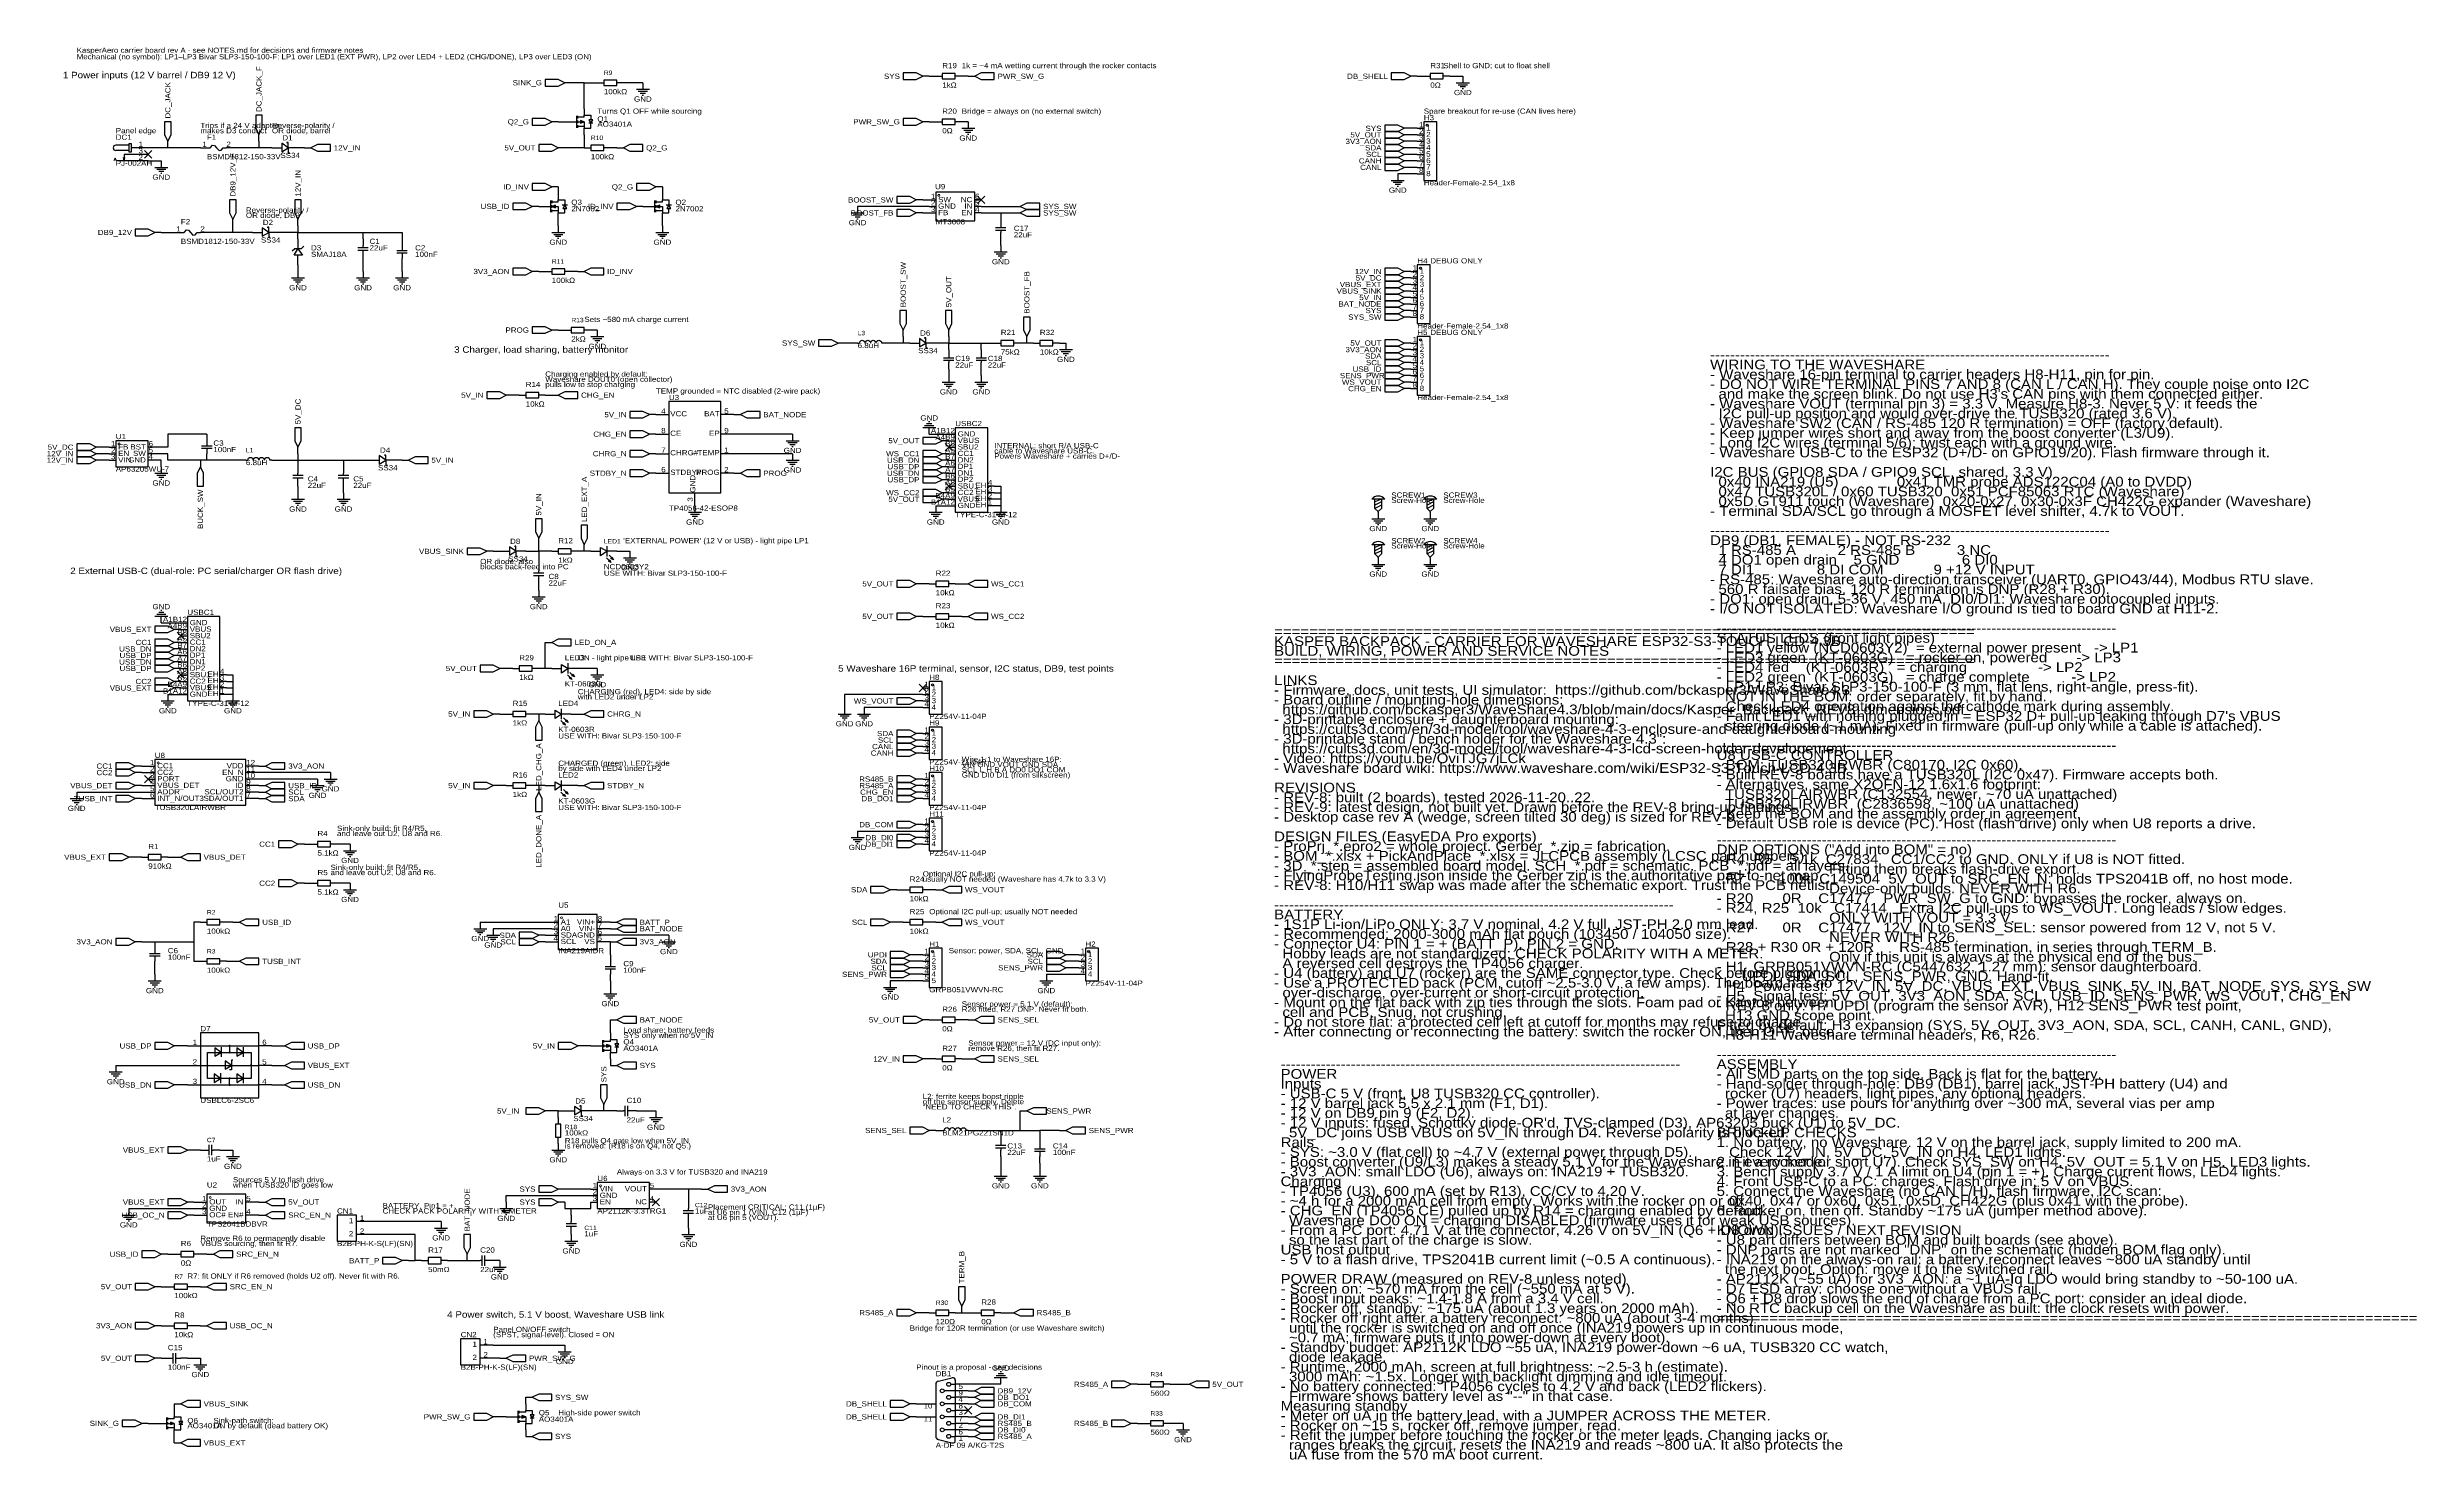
# Model space of a CAD drawing. Header units: millimetres. Extents: x 14 to 939, y -570 to -19.
import ezdxf
from ezdxf.enums import TextEntityAlignment as Align

# ---------------------------------------------------------------- set-up
doc = ezdxf.new("R2010")
doc.units = ezdxf.units.MM
doc.header["$MEASUREMENT"] = 0
doc.styles.get("Standard").update_dxf_attribs({"font": 'arial.ttf'})

msp = doc.modelspace()

# ---------------------------------------------------------------- linework, layer by layer
at = {"color": 1, "true_color": 0xa00000}
for points in [[(215.9, -33.02), (213.36, -31.75), (208.28, -31.75), (208.28, -34.29), (213.36, -34.29)], [(231.14, -32), (231.14, -34.04), (236.22, -34.04), (236.22, -32)], [(355.6, -30.48), (353.06, -29.21), (347.98, -29.21), (347.98, -31.75), (353.06, -31.75)], [(363.22, -29.46), (363.22, -31.5), (368.3, -31.5), (368.3, -29.46)], [(375.92, -30.48), (378.46, -31.75), (383.54, -31.75), (383.54, -29.21), (378.46, -29.21)], [(546.1, -30.48), (543.56, -29.21), (538.48, -29.21), (538.48, -31.75), (543.56, -31.75)], [(553.72, -29.46), (553.72, -31.5), (558.8, -31.5), (558.8, -29.46)], [(96.52, -53.34), (97.79, -50.8), (97.79, -45.72), (95.25, -45.72), (95.25, -50.8)], [(60.96, -55.88), (62.23, -53.34), (62.23, -48.26), (59.69, -48.26), (59.69, -53.34)], [(210.82, -48.26), (208.28, -46.99), (203.2, -46.99), (203.2, -49.53), (208.28, -49.53)], [(223.52, -48.26), (222, -47.75), (222, -48.77)], [(226.06, -48.77), (226.82, -47.5), (225.3, -47.5)], [(355.6, -48.26), (353.06, -46.99), (347.98, -46.99), (347.98, -49.53), (353.06, -49.53)], [(363.22, -47.24), (363.22, -49.28), (368.3, -49.28), (368.3, -47.24)], [(543.56, -50.8), (541.02, -49.53), (535.94, -49.53), (535.94, -52.07), (541.02, -52.07)], [(543.56, -53.34), (541.02, -52.07), (535.94, -52.07), (535.94, -54.61), (541.02, -54.61)], [(543.56, -55.88), (541.02, -54.61), (535.94, -54.61), (535.94, -57.15), (541.02, -57.15)], [(551.18, -48.26), (551.18, -71.12), (556.26, -71.12), (556.26, -48.26)], [(45.72, -56.9), (45.72, -59.94), (46.74, -59.94), (46.74, -56.9)], [(105.41, -59.94), (107.95, -58.42), (105.41, -56.64)], [(116.84, -58.42), (119.38, -59.69), (124.46, -59.69), (124.46, -57.15), (119.38, -57.15)], [(213.36, -58.42), (210.82, -57.15), (205.74, -57.15), (205.74, -59.69), (210.82, -59.69)], [(226.06, -57.4), (226.06, -59.44), (231.14, -59.44), (231.14, -57.4)], [(238.76, -58.42), (241.3, -59.69), (246.38, -59.69), (246.38, -57.15), (241.3, -57.15)], [(543.56, -58.42), (541.02, -57.15), (535.94, -57.15), (535.94, -59.69), (541.02, -59.69)], [(543.56, -60.96), (541.02, -59.69), (535.94, -59.69), (535.94, -62.23), (541.02, -62.23)], [(543.56, -63.5), (541.02, -62.23), (535.94, -62.23), (535.94, -64.77), (541.02, -64.77)], [(210.82, -73.66), (208.28, -72.39), (203.2, -72.39), (203.2, -74.93), (208.28, -74.93)], [(251.46, -73.66), (248.92, -72.39), (243.84, -72.39), (243.84, -74.93), (248.92, -74.93)], [(543.56, -66.04), (541.02, -64.77), (535.94, -64.77), (535.94, -67.31), (541.02, -67.31)], [(86.36, -86.36), (87.63, -83.82), (87.63, -78.74), (85.09, -78.74), (85.09, -83.82)], [(111.76, -86.36), (113.03, -83.82), (113.03, -78.74), (110.49, -78.74), (110.49, -83.82)], [(203.2, -81.28), (200.66, -80.01), (195.58, -80.01), (195.58, -82.55), (200.66, -82.55)], [(210.82, -81.28), (212.34, -81.79), (212.34, -80.77)], [(215.9, -80.77), (215.14, -82.04), (216.66, -82.04)], [(243.84, -81.28), (241.3, -80.01), (236.22, -80.01), (236.22, -82.55), (241.3, -82.55)], [(251.46, -81.28), (252.98, -81.79), (252.98, -80.77)], [(256.54, -80.77), (255.78, -82.04), (257.3, -82.04)], [(353.06, -78.74), (350.52, -77.47), (345.44, -77.47), (345.44, -80.01), (350.52, -80.01)], [(353.06, -83.82), (350.52, -82.55), (345.44, -82.55), (345.44, -85.09), (350.52, -85.09)], [(360.68, -75.69), (360.68, -86.87), (375.92, -86.87), (375.92, -75.69)], [(393.7, -81.28), (396.24, -82.55), (401.32, -82.55), (401.32, -80.01), (396.24, -80.01)], [(393.7, -83.82), (396.24, -85.09), (401.32, -85.09), (401.32, -82.55), (396.24, -82.55)], [(55.88, -91.44), (53.34, -90.17), (48.26, -90.17), (48.26, -92.71), (53.34, -92.71)], [(97.79, -92.96), (100.33, -91.44), (97.79, -89.66)], [(110.24, -100.33), (111.76, -97.79), (113.54, -100.33)], [(203.2, -106.68), (200.66, -105.41), (195.58, -105.41), (195.58, -107.95), (200.66, -107.95)], [(210.82, -105.66), (210.82, -107.7), (215.9, -107.7), (215.9, -105.66)], [(223.52, -106.68), (226.06, -107.95), (231.14, -107.95), (231.14, -105.41), (226.06, -105.41)], [(543.56, -106.68), (541.02, -105.41), (535.94, -105.41), (535.94, -107.95), (541.02, -107.95)], [(543.56, -109.22), (541.02, -107.95), (535.94, -107.95), (535.94, -110.49), (541.02, -110.49)], [(543.56, -111.76), (541.02, -110.49), (535.94, -110.49), (535.94, -113.03), (541.02, -113.03)], [(548.64, -104.14), (548.64, -127), (553.72, -127), (553.72, -104.14)], [(543.56, -114.3), (541.02, -113.03), (535.94, -113.03), (535.94, -115.57), (541.02, -115.57)], [(543.56, -116.84), (541.02, -115.57), (535.94, -115.57), (535.94, -118.11), (541.02, -118.11)], [(543.56, -119.38), (541.02, -118.11), (535.94, -118.11), (535.94, -120.65), (541.02, -120.65)], [(210.82, -129.54), (208.28, -128.27), (203.2, -128.27), (203.2, -130.81), (208.28, -130.81)], [(218.44, -128.52), (218.44, -130.56), (223.52, -130.56), (223.52, -128.52)], [(347.98, -129.54), (349.25, -127), (349.25, -121.92), (346.71, -121.92), (346.71, -127)], [(365.76, -129.54), (367.03, -127), (367.03, -121.92), (364.49, -121.92), (364.49, -127)], [(396.24, -132.08), (397.51, -129.54), (397.51, -124.46), (394.97, -124.46), (394.97, -129.54)], [(543.56, -121.92), (541.02, -120.65), (535.94, -120.65), (535.94, -123.19), (541.02, -123.19)], [(543.56, -124.46), (541.02, -123.19), (535.94, -123.19), (535.94, -125.73), (541.02, -125.73)], [(322.58, -134.62), (320.04, -133.35), (314.96, -133.35), (314.96, -135.89), (320.04, -135.89)], [(354.33, -136.14), (356.87, -134.62), (354.33, -132.84)], [(386.08, -133.6), (386.08, -135.64), (391.16, -135.64), (391.16, -133.6)], [(401.32, -133.6), (401.32, -135.64), (406.4, -135.64), (406.4, -133.6)], [(543.56, -134.62), (541.02, -133.35), (535.94, -133.35), (535.94, -135.89), (541.02, -135.89)], [(543.56, -137.16), (541.02, -135.89), (535.94, -135.89), (535.94, -138.43), (541.02, -138.43)], [(543.56, -139.7), (541.02, -138.43), (535.94, -138.43), (535.94, -140.97), (541.02, -140.97)], [(548.64, -132.08), (548.64, -154.94), (553.72, -154.94), (553.72, -132.08)], [(543.56, -142.24), (541.02, -140.97), (535.94, -140.97), (535.94, -143.51), (541.02, -143.51)], [(543.56, -144.78), (541.02, -143.51), (535.94, -143.51), (535.94, -146.05), (541.02, -146.05)], [(543.56, -147.32), (541.02, -146.05), (535.94, -146.05), (535.94, -148.59), (541.02, -148.59)], [(193.04, -154.94), (190.5, -153.67), (185.42, -153.67), (185.42, -156.21), (190.5, -156.21)], [(200.66, -153.92), (200.66, -155.96), (205.74, -155.96), (205.74, -153.92)], [(213.36, -154.94), (215.9, -156.21), (220.98, -156.21), (220.98, -153.67), (215.9, -153.67)], [(543.56, -149.86), (541.02, -148.59), (535.94, -148.59), (535.94, -151.13), (541.02, -151.13)], [(543.56, -152.4), (541.02, -151.13), (535.94, -151.13), (535.94, -153.67), (541.02, -153.67)], [(248.92, -162.56), (246.38, -161.29), (241.3, -161.29), (241.3, -163.83), (246.38, -163.83)], [(256.54, -157.48), (256.54, -193.04), (276.86, -193.04), (276.86, -157.48)], [(284.48, -162.56), (287.02, -163.83), (292.1, -163.83), (292.1, -161.29), (287.02, -161.29)], [(33.02, -175.26), (30.48, -173.99), (25.4, -173.99), (25.4, -176.53), (30.48, -176.53)], [(40.64, -172.72), (40.64, -182.88), (53.34, -182.88), (53.34, -172.72)], [(111.76, -175.26), (113.03, -172.72), (113.03, -167.64), (110.49, -167.64), (110.49, -172.72)], [(248.92, -170.18), (246.38, -168.91), (241.3, -168.91), (241.3, -171.45), (246.38, -171.45)], [(363.22, -172.72), (360.68, -171.45), (355.6, -171.45), (355.6, -173.99), (360.68, -173.99)], [(368.3, -167.64), (368.3, -200.66), (381, -200.66), (381, -167.64)], [(33.02, -177.8), (30.48, -176.53), (25.4, -176.53), (25.4, -179.07), (30.48, -179.07)], [(33.02, -180.34), (30.48, -179.07), (25.4, -179.07), (25.4, -181.61), (30.48, -181.61)], [(73.66, -182.88), (72.39, -185.42), (72.39, -190.5), (74.93, -190.5), (74.93, -185.42)], [(143.51, -181.86), (146.05, -180.34), (143.51, -178.56)], [(154.94, -180.34), (157.48, -181.61), (162.56, -181.61), (162.56, -179.07), (157.48, -179.07)], [(248.92, -177.8), (246.38, -176.53), (241.3, -176.53), (241.3, -179.07), (246.38, -179.07)], [(248.92, -185.42), (246.38, -184.15), (241.3, -184.15), (241.3, -186.69), (246.38, -186.69)], [(284.48, -185.42), (287.02, -186.69), (292.1, -186.69), (292.1, -184.15), (287.02, -184.15)], [(363.22, -177.8), (360.68, -176.53), (355.6, -176.53), (355.6, -179.07), (360.68, -179.07)], [(363.22, -180.34), (360.68, -179.07), (355.6, -179.07), (355.6, -181.61), (360.68, -181.61)], [(363.22, -182.88), (360.68, -181.61), (355.6, -181.61), (355.6, -184.15), (360.68, -184.15)], [(363.22, -185.42), (360.68, -184.15), (355.6, -184.15), (355.6, -186.69), (360.68, -186.69)], [(363.22, -187.96), (360.68, -186.69), (355.6, -186.69), (355.6, -189.23), (360.68, -189.23)], [(363.22, -193.04), (360.68, -191.77), (355.6, -191.77), (355.6, -194.31), (360.68, -194.31)], [(205.74, -210.82), (207.01, -208.28), (207.01, -203.2), (204.47, -203.2), (204.47, -208.28)], [(363.22, -195.58), (360.68, -194.31), (355.6, -194.31), (355.6, -196.85), (360.68, -196.85)], [(223.52, -213.36), (224.79, -210.82), (224.79, -205.74), (222.25, -205.74), (222.25, -210.82)], [(185.42, -215.9), (182.88, -214.63), (177.8, -214.63), (177.8, -217.17), (182.88, -217.17)], [(194.31, -217.42), (196.85, -215.9), (194.31, -214.12)], [(213.36, -214.88), (213.36, -216.92), (218.44, -216.92), (218.44, -214.88)], [(229.87, -214.38), (232.41, -215.9), (229.87, -217.68)], [(233.93, -220.22), (232.92, -219.71), (233.43, -219.2)], [(234.95, -219.2), (233.93, -218.69), (234.44, -218.19)], [(353.06, -228.6), (350.52, -227.33), (345.44, -227.33), (345.44, -229.87), (350.52, -229.87)], [(360.68, -227.58), (360.68, -229.62), (365.76, -229.62), (365.76, -227.58)], [(373.38, -228.6), (375.92, -229.87), (381, -229.87), (381, -227.33), (375.92, -227.33)], [(353.06, -241.3), (350.52, -240.03), (345.44, -240.03), (345.44, -242.57), (350.52, -242.57)], [(360.68, -240.28), (360.68, -242.32), (365.76, -242.32), (365.76, -240.28)], [(373.38, -241.3), (375.92, -242.57), (381, -242.57), (381, -240.03), (375.92, -240.03)], [(63.5, -246.38), (60.96, -245.11), (55.88, -245.11), (55.88, -247.65), (60.96, -247.65)], [(68.58, -241.3), (68.58, -274.32), (81.28, -274.32), (81.28, -241.3)], [(63.5, -251.46), (60.96, -250.19), (55.88, -250.19), (55.88, -252.73), (60.96, -252.73)], [(63.5, -254), (60.96, -252.73), (55.88, -252.73), (55.88, -255.27), (60.96, -255.27)], [(63.5, -256.54), (60.96, -255.27), (55.88, -255.27), (55.88, -257.81), (60.96, -257.81)], [(63.5, -259.08), (60.96, -257.81), (55.88, -257.81), (55.88, -260.35), (60.96, -260.35)], [(210.82, -251.46), (213.36, -252.73), (218.44, -252.73), (218.44, -250.19), (213.36, -250.19)], [(63.5, -261.62), (60.96, -260.35), (55.88, -260.35), (55.88, -262.89), (60.96, -262.89)], [(63.5, -266.7), (60.96, -265.43), (55.88, -265.43), (55.88, -267.97), (60.96, -267.97)], [(63.5, -269.24), (60.96, -267.97), (55.88, -267.97), (55.88, -270.51), (60.96, -270.51)], [(190.5, -261.62), (187.96, -260.35), (182.88, -260.35), (182.88, -262.89), (187.96, -262.89)], [(198.12, -260.6), (198.12, -262.64), (203.2, -262.64), (203.2, -260.6)], [(214.63, -260.1), (217.17, -261.62), (214.63, -263.4)], [(218.69, -265.94), (217.68, -265.43), (218.19, -264.92)], [(219.71, -264.92), (218.69, -264.41), (219.2, -263.91)], [(358.14, -266.7), (358.14, -279.4), (363.22, -279.4), (363.22, -266.7)], [(353.06, -274.32), (350.52, -273.05), (345.44, -273.05), (345.44, -275.59), (350.52, -275.59)], [(187.96, -279.4), (185.42, -278.13), (180.34, -278.13), (180.34, -280.67), (185.42, -280.67)], [(195.58, -278.38), (195.58, -280.42), (200.66, -280.42), (200.66, -278.38)], [(205.74, -281.94), (204.47, -284.48), (204.47, -289.56), (207.01, -289.56), (207.01, -284.48)], [(212.09, -277.88), (214.63, -279.4), (212.09, -281.18)], [(216.15, -283.72), (215.14, -283.21), (215.65, -282.7)], [(217.17, -282.7), (216.15, -282.19), (216.66, -281.69)], [(223.52, -279.4), (226.06, -280.67), (231.14, -280.67), (231.14, -278.13), (226.06, -278.13)], [(353.06, -287.02), (350.52, -285.75), (345.44, -285.75), (345.44, -288.29), (350.52, -288.29)], [(358.14, -284.48), (358.14, -297.18), (363.22, -297.18), (363.22, -284.48)], [(353.06, -289.56), (350.52, -288.29), (345.44, -288.29), (345.44, -290.83), (350.52, -290.83)], [(353.06, -292.1), (350.52, -290.83), (345.44, -290.83), (345.44, -293.37), (350.52, -293.37)], [(353.06, -294.64), (350.52, -293.37), (345.44, -293.37), (345.44, -295.91), (350.52, -295.91)], [(48.26, -299.72), (45.72, -298.45), (40.64, -298.45), (40.64, -300.99), (45.72, -300.99)], [(48.26, -302.26), (45.72, -300.99), (40.64, -300.99), (40.64, -303.53), (45.72, -303.53)], [(55.88, -297.18), (55.88, -314.96), (91.44, -314.96), (91.44, -297.18)], [(99.06, -299.72), (101.6, -300.99), (106.68, -300.99), (106.68, -298.45), (101.6, -298.45)], [(353.06, -304.8), (350.52, -303.53), (345.44, -303.53), (345.44, -306.07), (350.52, -306.07)], [(358.14, -302.26), (358.14, -314.96), (363.22, -314.96), (363.22, -302.26)], [(48.26, -307.34), (45.72, -306.07), (40.64, -306.07), (40.64, -308.61), (45.72, -308.61)], [(48.26, -312.42), (45.72, -311.15), (40.64, -311.15), (40.64, -313.69), (45.72, -313.69)], [(99.06, -307.34), (101.6, -308.61), (106.68, -308.61), (106.68, -306.07), (101.6, -306.07)], [(99.06, -309.88), (101.6, -311.15), (106.68, -311.15), (106.68, -308.61), (101.6, -308.61)], [(99.06, -312.42), (101.6, -313.69), (106.68, -313.69), (106.68, -311.15), (101.6, -311.15)], [(187.96, -307.34), (185.42, -306.07), (180.34, -306.07), (180.34, -308.61), (185.42, -308.61)], [(195.58, -306.32), (195.58, -308.36), (200.66, -308.36), (200.66, -306.32)], [(205.74, -309.88), (204.47, -312.42), (204.47, -317.5), (207.01, -317.5), (207.01, -312.42)], [(212.09, -305.82), (214.63, -307.34), (212.09, -309.12)], [(216.15, -311.66), (215.14, -311.15), (215.65, -310.64)], [(217.17, -310.64), (216.15, -310.13), (216.66, -309.63)], [(223.52, -307.34), (226.06, -308.61), (231.14, -308.61), (231.14, -306.07), (226.06, -306.07)], [(353.06, -307.34), (350.52, -306.07), (345.44, -306.07), (345.44, -308.61), (350.52, -308.61)], [(353.06, -309.88), (350.52, -308.61), (345.44, -308.61), (345.44, -311.15), (350.52, -311.15)], [(353.06, -312.42), (350.52, -311.15), (345.44, -311.15), (345.44, -313.69), (350.52, -313.69)], [(353.06, -322.58), (350.52, -321.31), (345.44, -321.31), (345.44, -323.85), (350.52, -323.85)], [(358.14, -320.04), (358.14, -332.74), (363.22, -332.74), (363.22, -320.04)], [(111.76, -330.2), (109.22, -328.93), (104.14, -328.93), (104.14, -331.47), (109.22, -331.47)], [(119.38, -329.18), (119.38, -331.22), (124.46, -331.22), (124.46, -329.18)], [(353.06, -327.66), (350.52, -326.39), (345.44, -326.39), (345.44, -328.93), (350.52, -328.93)], [(353.06, -330.2), (350.52, -328.93), (345.44, -328.93), (345.44, -331.47), (350.52, -331.47)], [(45.72, -335.28), (43.18, -334.01), (38.1, -334.01), (38.1, -336.55), (43.18, -336.55)], [(53.34, -334.26), (53.34, -336.3), (58.42, -336.3), (58.42, -334.26)], [(66.04, -335.28), (68.58, -336.55), (73.66, -336.55), (73.66, -334.01), (68.58, -334.01)], [(111.76, -345.44), (109.22, -344.17), (104.14, -344.17), (104.14, -346.71), (109.22, -346.71)], [(119.38, -344.42), (119.38, -346.46), (124.46, -346.46), (124.46, -344.42)], [(342.9, -347.98), (340.36, -346.71), (335.28, -346.71), (335.28, -349.25), (340.36, -349.25)], [(350.52, -346.96), (350.52, -349), (355.6, -349), (355.6, -346.96)], [(363.22, -347.98), (365.76, -349.25), (370.84, -349.25), (370.84, -346.71), (365.76, -346.71)], [(76.2, -359.66), (76.2, -361.7), (81.28, -361.7), (81.28, -359.66)], [(88.9, -360.68), (91.44, -361.95), (96.52, -361.95), (96.52, -359.41), (91.44, -359.41)], [(213.36, -357.63), (213.36, -371.35), (228.6, -371.35), (228.6, -357.63)], [(236.22, -360.68), (238.76, -361.95), (243.84, -361.95), (243.84, -359.41), (238.76, -359.41)], [(342.9, -360.68), (340.36, -359.41), (335.28, -359.41), (335.28, -361.95), (340.36, -361.95)], [(350.52, -359.66), (350.52, -361.7), (355.6, -361.7), (355.6, -359.66)], [(363.22, -360.68), (365.76, -361.95), (370.84, -361.95), (370.84, -359.41), (365.76, -359.41)], [(48.26, -368.3), (45.72, -367.03), (40.64, -367.03), (40.64, -369.57), (45.72, -369.57)], [(205.74, -365.76), (203.2, -364.49), (198.12, -364.49), (198.12, -367.03), (203.2, -367.03)], [(205.74, -368.3), (203.2, -367.03), (198.12, -367.03), (198.12, -369.57), (203.2, -369.57)], [(236.22, -363.22), (238.76, -364.49), (243.84, -364.49), (243.84, -361.95), (238.76, -361.95)], [(236.22, -368.3), (238.76, -369.57), (243.84, -369.57), (243.84, -367.03), (238.76, -367.03)], [(76.2, -374.9), (76.2, -376.94), (81.28, -376.94), (81.28, -374.9)], [(88.9, -375.92), (91.44, -377.19), (96.52, -377.19), (96.52, -374.65), (91.44, -374.65)], [(350.52, -373.38), (347.98, -372.11), (342.9, -372.11), (342.9, -374.65), (347.98, -374.65)], [(350.52, -375.92), (347.98, -374.65), (342.9, -374.65), (342.9, -377.19), (347.98, -377.19)], [(350.52, -378.46), (347.98, -377.19), (342.9, -377.19), (342.9, -379.73), (347.98, -379.73)], [(358.14, -370.84), (358.14, -386.08), (363.22, -386.08), (363.22, -370.84)], [(411.48, -373.38), (408.94, -372.11), (403.86, -372.11), (403.86, -374.65), (408.94, -374.65)], [(411.48, -375.92), (408.94, -374.65), (403.86, -374.65), (403.86, -377.19), (408.94, -377.19)], [(411.48, -378.46), (408.94, -377.19), (403.86, -377.19), (403.86, -379.73), (408.94, -379.73)], [(419.1, -370.84), (419.1, -383.54), (424.18, -383.54), (424.18, -370.84)], [(350.52, -381), (347.98, -379.73), (342.9, -379.73), (342.9, -382.27), (347.98, -382.27)], [(236.22, -398.78), (238.76, -400.05), (243.84, -400.05), (243.84, -397.51), (238.76, -397.51)], [(355.6, -398.78), (353.06, -397.51), (347.98, -397.51), (347.98, -400.05), (353.06, -400.05)], [(375.92, -398.78), (378.46, -400.05), (383.54, -400.05), (383.54, -397.51), (378.46, -397.51)], [(73.66, -403.86), (73.66, -429.26), (96.52, -429.26), (96.52, -403.86)], [(363.22, -397.76), (363.22, -399.8), (368.3, -399.8), (368.3, -397.76)], [(63.5, -408.94), (60.96, -407.67), (55.88, -407.67), (55.88, -410.21), (60.96, -410.21)], [(76.45, -416.56), (76.45, -411.48), (93.47, -411.48), (93.47, -421.64), (76.45, -421.64)], [(79.25, -413), (81.79, -411.48), (79.25, -409.7)], [(83.31, -418.08), (85.85, -416.56), (83.31, -414.78)], [(87.88, -413), (90.42, -411.48), (87.88, -409.7)], [(106.68, -408.94), (109.22, -410.21), (114.3, -410.21), (114.3, -407.67), (109.22, -407.67)], [(106.68, -416.56), (109.22, -417.83), (114.3, -417.83), (114.3, -415.29), (109.22, -415.29)], [(220.98, -408.94), (218.44, -407.67), (213.36, -407.67), (213.36, -410.21), (218.44, -410.21)], [(233.68, -408.94), (232.16, -408.43), (232.16, -409.45)], [(236.22, -409.45), (236.98, -408.18), (235.46, -408.18)], [(236.22, -416.56), (238.76, -417.83), (243.84, -417.83), (243.84, -415.29), (238.76, -415.29)], [(355.6, -414.02), (353.06, -412.75), (347.98, -412.75), (347.98, -415.29), (353.06, -415.29)], [(363.22, -413), (363.22, -415.04), (368.3, -415.04), (368.3, -413)], [(375.92, -414.02), (378.46, -415.29), (383.54, -415.29), (383.54, -412.75), (378.46, -412.75)], [(63.5, -424.18), (60.96, -422.91), (55.88, -422.91), (55.88, -425.45), (60.96, -425.45)], [(78.99, -423.16), (81.53, -421.64), (78.99, -419.86)], [(87.88, -423.16), (90.42, -421.64), (87.88, -419.86)], [(106.68, -424.18), (109.22, -425.45), (114.3, -425.45), (114.3, -422.91), (109.22, -422.91)], [(231.14, -431.8), (232.41, -429.26), (232.41, -424.18), (229.87, -424.18), (229.87, -429.26)], [(208.28, -434.34), (205.74, -433.07), (200.66, -433.07), (200.66, -435.61), (205.74, -435.61)], [(219.71, -435.86), (222.25, -434.34), (219.71, -432.56)], [(396.24, -434.34), (398.78, -435.61), (403.86, -435.61), (403.86, -433.07), (398.78, -433.07)], [(212.34, -444.5), (214.38, -444.5), (214.38, -439.42), (212.34, -439.42)], [(358.14, -441.96), (355.6, -440.69), (350.52, -440.69), (350.52, -443.23), (355.6, -443.23)], [(411.48, -441.96), (414.02, -443.23), (419.1, -443.23), (419.1, -440.69), (414.02, -440.69)], [(68.58, -449.58), (66.04, -448.31), (60.96, -448.31), (60.96, -450.85), (66.04, -450.85)], [(228.6, -462.28), (228.6, -472.44), (248.92, -472.44), (248.92, -462.28)], [(68.58, -469.9), (66.04, -468.63), (60.96, -468.63), (60.96, -471.17), (66.04, -471.17)], [(76.2, -466.85), (76.2, -478.03), (91.44, -478.03), (91.44, -466.85)], [(99.06, -469.9), (101.6, -471.17), (106.68, -471.17), (106.68, -468.63), (101.6, -468.63)], [(213.36, -464.82), (210.82, -463.55), (205.74, -463.55), (205.74, -466.09), (210.82, -466.09)], [(213.36, -469.9), (210.82, -468.63), (205.74, -468.63), (205.74, -471.17), (210.82, -471.17)], [(271.78, -464.82), (274.32, -466.09), (279.4, -466.09), (279.4, -463.55), (274.32, -463.55)], [(68.58, -474.98), (66.04, -473.71), (60.96, -473.71), (60.96, -476.25), (66.04, -476.25)], [(99.06, -474.98), (101.6, -476.25), (106.68, -476.25), (106.68, -473.71), (101.6, -473.71)], [(127, -474.98), (127, -485.14), (134.62, -485.14), (134.62, -474.98)], [(58.42, -490.22), (55.88, -488.95), (50.8, -488.95), (50.8, -491.49), (55.88, -491.49)], [(66.04, -489.2), (66.04, -491.24), (71.12, -491.24), (71.12, -489.2)], [(78.74, -490.22), (81.28, -491.49), (86.36, -491.49), (86.36, -488.95), (81.28, -488.95)], [(177.8, -490.22), (179.07, -487.68), (179.07, -482.6), (176.53, -482.6), (176.53, -487.68)], [(152.4, -492.76), (149.86, -491.49), (144.78, -491.49), (144.78, -494.03), (149.86, -494.03)], [(162.56, -491.49), (162.56, -494.03), (167.64, -494.03), (167.64, -491.49)], [(55.88, -502.92), (53.34, -501.65), (48.26, -501.65), (48.26, -504.19), (53.34, -504.19)], [(63.5, -501.9), (63.5, -503.94), (68.58, -503.94), (68.58, -501.9)], [(76.2, -502.92), (78.74, -504.19), (83.82, -504.19), (83.82, -501.65), (78.74, -501.65)], [(370.84, -510.54), (372.11, -508), (372.11, -502.92), (369.57, -502.92), (369.57, -508)], [(55.88, -518.16), (53.34, -516.89), (48.26, -516.89), (48.26, -519.43), (53.34, -519.43)], [(63.5, -517.14), (63.5, -519.18), (68.58, -519.18), (68.58, -517.14)], [(76.2, -518.16), (78.74, -519.43), (83.82, -519.43), (83.82, -516.89), (78.74, -516.89)], [(353.06, -513.08), (350.52, -511.81), (345.44, -511.81), (345.44, -514.35), (350.52, -514.35)], [(360.68, -512.06), (360.68, -514.1), (365.76, -514.1), (365.76, -512.06)], [(378.46, -512.06), (378.46, -514.1), (383.54, -514.1), (383.54, -512.06)], [(391.16, -513.08), (393.7, -514.35), (398.78, -514.35), (398.78, -511.81), (393.7, -511.81)], [(175.26, -523.24), (175.26, -533.4), (182.88, -533.4), (182.88, -523.24)], [(55.88, -530.86), (53.34, -529.59), (48.26, -529.59), (48.26, -532.13), (53.34, -532.13)], [(193.04, -530.86), (195.58, -532.13), (200.66, -532.13), (200.66, -529.59), (195.58, -529.59)], [(203.2, -546.1), (205.74, -547.37), (210.82, -547.37), (210.82, -544.83), (205.74, -544.83)], [(375.92, -543.56), (378.46, -544.83), (383.54, -544.83), (383.54, -542.29), (378.46, -542.29)], [(375.92, -546.1), (378.46, -547.37), (383.54, -547.37), (383.54, -544.83), (378.46, -544.83)], [(436.88, -541.02), (434.34, -539.75), (429.26, -539.75), (429.26, -542.29), (434.34, -542.29)], [(444.5, -540), (444.5, -542.04), (449.58, -542.04), (449.58, -540)], [(459.74, -541.02), (462.28, -542.29), (467.36, -542.29), (467.36, -539.75), (462.28, -539.75)], [(66.04, -548.64), (68.58, -549.91), (73.66, -549.91), (73.66, -547.37), (68.58, -547.37)], [(187.96, -553.72), (185.42, -552.45), (180.34, -552.45), (180.34, -554.99), (185.42, -554.99)], [(200.66, -553.72), (199.14, -553.21), (199.14, -554.23)], [(203.2, -554.23), (203.96, -552.96), (202.44, -552.96)], [(350.52, -548.64), (347.98, -547.37), (342.9, -547.37), (342.9, -549.91), (347.98, -549.91)], [(350.52, -553.72), (347.98, -552.45), (342.9, -552.45), (342.9, -554.99), (347.98, -554.99)], [(375.92, -548.64), (378.46, -549.91), (383.54, -549.91), (383.54, -547.37), (378.46, -547.37)], [(375.92, -553.72), (378.46, -554.99), (383.54, -554.99), (383.54, -552.45), (378.46, -552.45)], [(50.8, -556.26), (48.26, -554.99), (43.18, -554.99), (43.18, -557.53), (48.26, -557.53)], [(63.5, -556.26), (61.98, -555.75), (61.98, -556.77)], [(66.04, -556.77), (66.8, -555.5), (65.28, -555.5)], [(66.04, -563.88), (68.58, -565.15), (73.66, -565.15), (73.66, -562.61), (68.58, -562.61)], [(203.2, -561.34), (205.74, -562.61), (210.82, -562.61), (210.82, -560.07), (205.74, -560.07)], [(375.92, -556.26), (378.46, -557.53), (383.54, -557.53), (383.54, -554.99), (378.46, -554.99)], [(375.92, -558.8), (378.46, -560.07), (383.54, -560.07), (383.54, -557.53), (378.46, -557.53)], [(375.92, -561.34), (378.46, -562.61), (383.54, -562.61), (383.54, -560.07), (378.46, -560.07)], [(436.88, -556.26), (434.34, -554.99), (429.26, -554.99), (429.26, -557.53), (434.34, -557.53)], [(444.5, -555.24), (444.5, -557.28), (449.58, -557.28), (449.58, -555.24)]]:
    msp.add_lwpolyline(points, close=True, dxfattribs=at)
at = {"color": 1, "true_color": 0x880000}
for points in [[(218.44, -33.02), (215.9, -33.02)], [(228.6, -33.02), (231.14, -33.02)], [(238.76, -33.02), (236.22, -33.02)], [(246.38, -33.02), (246.38, -35.56)], [(358.14, -30.48), (355.6, -30.48)], [(360.68, -30.48), (363.22, -30.48)], [(370.84, -30.48), (368.3, -30.48)], [(373.38, -30.48), (375.92, -30.48)], [(548.64, -30.48), (546.1, -30.48)], [(551.18, -30.48), (553.72, -30.48)], [(561.34, -30.48), (558.8, -30.48)], [(566.42, -30.48), (566.42, -33.02)], [(223.52, -43.18), (223.52, -45.72)], [(96.52, -55.88), (96.52, -53.34)], [(213.36, -48.26), (210.82, -48.26)], [(215.9, -48.26), (218.44, -48.26)], [(223.52, -53.34), (223.52, -50.8)], [(358.14, -48.26), (355.6, -48.26)], [(360.68, -48.26), (363.22, -48.26)], [(370.84, -48.26), (368.3, -48.26)], [(373.38, -48.26), (373.38, -50.8)], [(546.1, -50.8), (543.56, -50.8)], [(546.1, -53.34), (543.56, -53.34)], [(548.64, -50.8), (551.18, -50.8)], [(548.64, -53.34), (551.18, -53.34)], [(53.34, -58.42), (48.26, -58.42)], [(53.34, -60.96), (48.26, -60.96)], [(53.34, -63.5), (48.26, -63.5)], [(58.42, -63.5), (58.42, -66.04)], [(60.96, -58.42), (60.96, -55.88)], [(73.66, -58.42), (76.2, -58.42)], [(86.36, -58.42), (83.82, -58.42)], [(101.6, -58.42), (105.41, -58.42)], [(111.76, -58.42), (107.95, -58.42)], [(114.3, -58.42), (116.84, -58.42)], [(215.9, -58.42), (213.36, -58.42)], [(223.52, -58.42), (226.06, -58.42)], [(233.68, -58.42), (231.14, -58.42)], [(236.22, -58.42), (238.76, -58.42)], [(546.1, -55.88), (543.56, -55.88)], [(546.1, -58.42), (543.56, -58.42)], [(546.1, -60.96), (543.56, -60.96)], [(546.1, -63.5), (543.56, -63.5)], [(548.64, -55.88), (551.18, -55.88)], [(548.64, -58.42), (551.18, -58.42)], [(548.64, -60.96), (551.18, -60.96)], [(548.64, -63.5), (551.18, -63.5)], [(213.36, -73.66), (210.82, -73.66)], [(254, -73.66), (251.46, -73.66)], [(541.02, -68.58), (541.02, -71.12)], [(546.1, -66.04), (543.56, -66.04)], [(548.64, -66.04), (551.18, -66.04)], [(548.64, -68.58), (551.18, -68.58)], [(205.74, -81.28), (203.2, -81.28)], [(205.74, -81.28), (208.28, -81.28)], [(213.36, -76.2), (213.36, -78.74)], [(246.38, -81.28), (243.84, -81.28)], [(246.38, -81.28), (248.92, -81.28)], [(254, -76.2), (254, -78.74)], [(330.2, -81.28), (330.2, -83.82)], [(355.6, -78.74), (353.06, -78.74)], [(358.14, -78.74), (360.68, -78.74)], [(358.14, -81.28), (360.68, -81.28)], [(378.46, -78.74), (375.92, -78.74)], [(378.46, -81.28), (375.92, -81.28)], [(391.16, -81.28), (393.7, -81.28)], [(58.42, -91.44), (55.88, -91.44)], [(63.5, -91.44), (66.04, -91.44)], [(76.2, -91.44), (73.66, -91.44)], [(86.36, -88.9), (86.36, -86.36)], [(93.98, -91.44), (97.79, -91.44)], [(104.14, -91.44), (100.33, -91.44)], [(111.76, -88.9), (111.76, -86.36)], [(213.36, -86.36), (213.36, -83.82)], [(213.36, -88.9), (213.36, -91.44)], [(254, -86.36), (254, -83.82)], [(254, -88.9), (254, -91.44)], [(355.6, -83.82), (353.06, -83.82)], [(358.14, -83.82), (360.68, -83.82)], [(378.46, -83.82), (375.92, -83.82)], [(386.08, -86.36), (386.08, -88.9)], [(386.08, -93.98), (386.08, -91.44)], [(391.16, -83.82), (393.7, -83.82)], [(111.76, -93.98), (111.76, -97.79)], [(111.76, -104.14), (111.76, -100.33)], [(137.16, -93.98), (137.16, -96.52)], [(137.16, -101.6), (137.16, -99.06)], [(152.4, -93.98), (152.4, -96.52)], [(152.4, -104.14), (152.4, -101.6)], [(386.08, -96.52), (386.08, -99.06)], [(111.76, -106.68), (111.76, -109.22)], [(137.16, -106.68), (137.16, -109.22)], [(152.4, -106.68), (152.4, -109.22)], [(205.74, -106.68), (203.2, -106.68)], [(208.28, -106.68), (210.82, -106.68)], [(218.44, -106.68), (215.9, -106.68)], [(220.98, -106.68), (223.52, -106.68)], [(546.1, -106.68), (543.56, -106.68)], [(546.1, -109.22), (543.56, -109.22)], [(546.1, -106.68), (548.64, -106.68)], [(546.1, -109.22), (548.64, -109.22)], [(546.1, -111.76), (543.56, -111.76)], [(546.1, -114.3), (543.56, -114.3)], [(546.1, -116.84), (543.56, -116.84)], [(546.1, -119.38), (543.56, -119.38)], [(546.1, -111.76), (548.64, -111.76)], [(546.1, -114.3), (548.64, -114.3)], [(546.1, -116.84), (548.64, -116.84)], [(546.1, -119.38), (548.64, -119.38)], [(546.1, -121.92), (543.56, -121.92)], [(546.1, -124.46), (543.56, -124.46)], [(546.1, -121.92), (548.64, -121.92)], [(546.1, -124.46), (548.64, -124.46)], [(213.36, -129.54), (210.82, -129.54)], [(215.9, -129.54), (218.44, -129.54)], [(226.06, -129.54), (223.52, -129.54)], [(228.6, -129.54), (228.6, -132.08)], [(325.12, -134.62), (322.58, -134.62)], [(330.2, -134.62), (330.96, -134.62)], [(340.36, -134.62), (339.6, -134.62)], [(347.98, -132.08), (347.98, -129.54)], [(350.52, -134.62), (354.33, -134.62)], [(360.68, -134.62), (356.87, -134.62)], [(365.76, -132.08), (365.76, -129.54)], [(365.76, -137.16), (365.76, -139.7)], [(378.46, -137.16), (378.46, -139.7)], [(383.54, -134.62), (386.08, -134.62)], [(393.7, -134.62), (391.16, -134.62)], [(396.24, -134.62), (396.24, -132.08)], [(398.78, -134.62), (401.32, -134.62)], [(408.94, -134.62), (406.4, -134.62)], [(411.48, -134.62), (411.48, -137.16)], [(546.1, -134.62), (543.56, -134.62)], [(546.1, -137.16), (543.56, -137.16)], [(546.1, -134.62), (548.64, -134.62)], [(546.1, -137.16), (548.64, -137.16)], [(365.76, -144.78), (365.76, -142.24)], [(365.76, -147.32), (365.76, -149.86)], [(378.46, -144.78), (378.46, -142.24)], [(378.46, -147.32), (378.46, -149.86)], [(546.1, -139.7), (543.56, -139.7)], [(546.1, -142.24), (543.56, -142.24)], [(546.1, -144.78), (543.56, -144.78)], [(546.1, -147.32), (543.56, -147.32)], [(546.1, -139.7), (548.64, -139.7)], [(546.1, -142.24), (548.64, -142.24)], [(546.1, -144.78), (548.64, -144.78)], [(546.1, -147.32), (548.64, -147.32)], [(195.58, -154.94), (193.04, -154.94)], [(198.12, -154.94), (200.66, -154.94)], [(208.28, -154.94), (205.74, -154.94)], [(210.82, -154.94), (213.36, -154.94)], [(546.1, -149.86), (543.56, -149.86)], [(546.1, -152.4), (543.56, -152.4)], [(546.1, -149.86), (548.64, -149.86)], [(546.1, -152.4), (548.64, -152.4)], [(251.46, -162.56), (248.92, -162.56)], [(251.46, -162.56), (256.54, -162.56)], [(281.94, -162.56), (276.86, -162.56)], [(281.94, -162.56), (284.48, -162.56)], [(35.56, -175.26), (33.02, -175.26)], [(38.1, -175.26), (40.64, -175.26)], [(55.88, -175.26), (53.34, -175.26)], [(76.2, -170.18), (76.2, -172.72)], [(111.76, -177.8), (111.76, -175.26)], [(251.46, -170.18), (248.92, -170.18)], [(251.46, -170.18), (256.54, -170.18)], [(281.94, -170.18), (276.86, -170.18)], [(304.8, -170.18), (304.8, -172.72)], [(358.14, -170.18), (358.14, -167.64)], [(365.76, -172.72), (363.22, -172.72)], [(365.76, -170.18), (368.3, -170.18)], [(365.76, -172.72), (368.3, -172.72)], [(365.76, -175.26), (368.3, -175.26)], [(35.56, -177.8), (33.02, -177.8)], [(35.56, -180.34), (33.02, -180.34)], [(38.1, -177.8), (40.64, -177.8)], [(38.1, -180.34), (40.64, -180.34)], [(55.88, -177.8), (53.34, -177.8)], [(55.88, -180.34), (53.34, -180.34)], [(58.42, -182.88), (58.42, -185.42)], [(73.66, -180.34), (73.66, -182.88)], [(76.2, -180.34), (76.2, -177.8)], [(91.44, -180.34), (92.2, -180.34)], [(101.6, -180.34), (100.84, -180.34)], [(111.76, -182.88), (111.76, -185.42)], [(129.54, -182.88), (129.54, -185.42)], [(139.7, -180.34), (143.51, -180.34)], [(149.86, -180.34), (146.05, -180.34)], [(152.4, -180.34), (154.94, -180.34)], [(251.46, -177.8), (248.92, -177.8)], [(251.46, -177.8), (256.54, -177.8)], [(281.94, -177.8), (276.86, -177.8)], [(304.8, -177.8), (304.8, -180.34)], [(365.76, -177.8), (363.22, -177.8)], [(365.76, -180.34), (363.22, -180.34)], [(365.76, -182.88), (363.22, -182.88)], [(365.76, -177.8), (368.3, -177.8)], [(365.76, -180.34), (368.3, -180.34)], [(365.76, -182.88), (368.3, -182.88)], [(111.76, -190.5), (111.76, -187.96)], [(111.76, -193.04), (111.76, -195.58)], [(129.54, -190.5), (129.54, -187.96)], [(129.54, -193.04), (129.54, -195.58)], [(251.46, -185.42), (248.92, -185.42)], [(251.46, -185.42), (256.54, -185.42)], [(266.7, -198.12), (266.7, -193.04)], [(281.94, -185.42), (276.86, -185.42)], [(281.94, -185.42), (284.48, -185.42)], [(365.76, -185.42), (363.22, -185.42)], [(365.76, -187.96), (363.22, -187.96)], [(365.76, -193.04), (363.22, -193.04)], [(365.76, -185.42), (368.3, -185.42)], [(365.76, -187.96), (368.3, -187.96)], [(365.76, -190.5), (368.3, -190.5)], [(365.76, -193.04), (368.3, -193.04)], [(383.54, -190.5), (381, -190.5)], [(383.54, -193.04), (381, -193.04)], [(266.7, -198.12), (266.7, -200.66)], [(360.68, -198.12), (360.68, -200.66)], [(365.76, -195.58), (363.22, -195.58)], [(365.76, -195.58), (368.3, -195.58)], [(365.76, -198.12), (368.3, -198.12)], [(383.54, -195.58), (381, -195.58)], [(383.54, -198.12), (381, -198.12)], [(386.08, -198.12), (386.08, -200.66)], [(533.4, -200.66), (533.4, -200.15)], [(533.4, -200.66), (533.4, -203.2)], [(553.72, -200.66), (553.72, -200.15)], [(553.72, -200.66), (553.72, -203.2)], [(205.74, -213.36), (205.74, -210.82)], [(187.96, -215.9), (185.42, -215.9)], [(190.5, -215.9), (194.31, -215.9)], [(200.66, -215.9), (196.85, -215.9)], [(205.74, -220.98), (205.74, -223.52)], [(210.82, -215.9), (213.36, -215.9)], [(220.98, -215.9), (218.44, -215.9)], [(223.52, -215.9), (223.52, -213.36)], [(226.06, -215.9), (229.87, -215.9)], [(236.22, -215.9), (232.41, -215.9)], [(241.3, -215.9), (241.3, -218.44)], [(533.4, -218.44), (533.4, -217.93)], [(533.4, -218.44), (533.4, -220.98)], [(553.72, -218.44), (553.72, -217.93)], [(553.72, -218.44), (553.72, -220.98)], [(205.74, -228.6), (205.74, -226.06)], [(205.74, -231.14), (205.74, -233.68)], [(355.6, -228.6), (353.06, -228.6)], [(358.14, -228.6), (360.68, -228.6)], [(368.3, -228.6), (365.76, -228.6)], [(370.84, -228.6), (373.38, -228.6)], [(58.42, -243.84), (58.42, -241.3)], [(66.04, -246.38), (63.5, -246.38)], [(66.04, -243.84), (68.58, -243.84)], [(66.04, -246.38), (68.58, -246.38)], [(66.04, -248.92), (68.58, -248.92)], [(355.6, -241.3), (353.06, -241.3)], [(358.14, -241.3), (360.68, -241.3)], [(368.3, -241.3), (365.76, -241.3)], [(370.84, -241.3), (373.38, -241.3)], [(66.04, -251.46), (63.5, -251.46)], [(66.04, -254), (63.5, -254)], [(66.04, -256.54), (63.5, -256.54)], [(66.04, -251.46), (68.58, -251.46)], [(66.04, -254), (68.58, -254)], [(66.04, -256.54), (68.58, -256.54)], [(208.28, -251.46), (210.82, -251.46)], [(66.04, -259.08), (63.5, -259.08)], [(66.04, -261.62), (63.5, -261.62)], [(66.04, -266.7), (63.5, -266.7)], [(66.04, -259.08), (68.58, -259.08)], [(66.04, -261.62), (68.58, -261.62)], [(66.04, -264.16), (68.58, -264.16)], [(66.04, -266.7), (68.58, -266.7)], [(83.82, -264.16), (81.28, -264.16)], [(83.82, -266.7), (81.28, -266.7)], [(193.04, -261.62), (190.5, -261.62)], [(195.58, -261.62), (198.12, -261.62)], [(205.74, -261.62), (203.2, -261.62)], [(210.82, -261.62), (214.63, -261.62)], [(220.98, -261.62), (217.17, -261.62)], [(228.6, -261.62), (228.6, -264.16)], [(60.96, -271.78), (60.96, -274.32)], [(66.04, -269.24), (63.5, -269.24)], [(66.04, -269.24), (68.58, -269.24)], [(66.04, -271.78), (68.58, -271.78)], [(83.82, -269.24), (81.28, -269.24)], [(83.82, -271.78), (81.28, -271.78)], [(86.36, -271.78), (86.36, -274.32)], [(325.12, -276.86), (325.12, -279.4)], [(332.74, -276.86), (332.74, -279.4)], [(355.6, -274.32), (353.06, -274.32)], [(355.6, -269.24), (358.14, -269.24)], [(355.6, -271.78), (358.14, -271.78)], [(355.6, -274.32), (358.14, -274.32)], [(355.6, -276.86), (358.14, -276.86)], [(190.5, -279.4), (187.96, -279.4)], [(193.04, -279.4), (195.58, -279.4)], [(203.2, -279.4), (200.66, -279.4)], [(205.74, -279.4), (205.74, -281.94)], [(208.28, -279.4), (212.09, -279.4)], [(218.44, -279.4), (214.63, -279.4)], [(220.98, -279.4), (223.52, -279.4)], [(355.6, -287.02), (353.06, -287.02)], [(355.6, -289.56), (353.06, -289.56)], [(355.6, -292.1), (353.06, -292.1)], [(355.6, -294.64), (353.06, -294.64)], [(355.6, -287.02), (358.14, -287.02)], [(355.6, -289.56), (358.14, -289.56)], [(355.6, -292.1), (358.14, -292.1)], [(355.6, -294.64), (358.14, -294.64)], [(50.8, -299.72), (48.26, -299.72)], [(50.8, -302.26), (48.26, -302.26)], [(53.34, -299.72), (55.88, -299.72)], [(53.34, -302.26), (55.88, -302.26)], [(53.34, -304.8), (55.88, -304.8)], [(93.98, -299.72), (91.44, -299.72)], [(93.98, -302.26), (91.44, -302.26)], [(93.98, -304.8), (91.44, -304.8)], [(96.52, -299.72), (99.06, -299.72)], [(119.38, -304.8), (119.38, -307.34)], [(124.46, -302.26), (124.46, -304.8)], [(355.6, -304.8), (353.06, -304.8)], [(355.6, -304.8), (358.14, -304.8)], [(25.4, -309.88), (25.4, -312.42)], [(50.8, -307.34), (48.26, -307.34)], [(50.8, -312.42), (48.26, -312.42)], [(53.34, -307.34), (55.88, -307.34)], [(53.34, -309.88), (55.88, -309.88)], [(53.34, -312.42), (55.88, -312.42)], [(93.98, -307.34), (91.44, -307.34)], [(93.98, -309.88), (91.44, -309.88)], [(93.98, -312.42), (91.44, -312.42)], [(96.52, -307.34), (99.06, -307.34)], [(96.52, -309.88), (99.06, -309.88)], [(96.52, -312.42), (99.06, -312.42)], [(190.5, -307.34), (187.96, -307.34)], [(193.04, -307.34), (195.58, -307.34)], [(203.2, -307.34), (200.66, -307.34)], [(205.74, -307.34), (205.74, -309.88)], [(208.28, -307.34), (212.09, -307.34)], [(218.44, -307.34), (214.63, -307.34)], [(220.98, -307.34), (223.52, -307.34)], [(355.6, -307.34), (353.06, -307.34)], [(355.6, -309.88), (353.06, -309.88)], [(355.6, -312.42), (353.06, -312.42)], [(355.6, -307.34), (358.14, -307.34)], [(355.6, -309.88), (358.14, -309.88)], [(355.6, -312.42), (358.14, -312.42)], [(355.6, -322.58), (353.06, -322.58)], [(355.6, -322.58), (358.14, -322.58)], [(114.3, -330.2), (111.76, -330.2)], [(116.84, -330.2), (119.38, -330.2)], [(127, -330.2), (124.46, -330.2)], [(132.08, -330.2), (132.08, -332.74)], [(330.2, -325.12), (330.2, -327.66)], [(355.6, -327.66), (353.06, -327.66)], [(355.6, -330.2), (353.06, -330.2)], [(355.6, -325.12), (358.14, -325.12)], [(355.6, -327.66), (358.14, -327.66)], [(355.6, -330.2), (358.14, -330.2)], [(48.26, -335.28), (45.72, -335.28)], [(50.8, -335.28), (53.34, -335.28)], [(60.96, -335.28), (58.42, -335.28)], [(63.5, -335.28), (66.04, -335.28)], [(114.3, -345.44), (111.76, -345.44)], [(116.84, -345.44), (119.38, -345.44)], [(127, -345.44), (124.46, -345.44)], [(132.08, -345.44), (132.08, -347.98)], [(345.44, -347.98), (342.9, -347.98)], [(347.98, -347.98), (350.52, -347.98)], [(358.14, -347.98), (355.6, -347.98)], [(360.68, -347.98), (363.22, -347.98)], [(50.8, -368.3), (48.26, -368.3)], [(55.88, -368.3), (55.88, -370.84)], [(73.66, -360.68), (76.2, -360.68)], [(83.82, -360.68), (81.28, -360.68)], [(86.36, -360.68), (88.9, -360.68)], [(182.88, -360.68), (182.88, -363.22)], [(187.96, -363.22), (187.96, -365.76)], [(208.28, -365.76), (205.74, -365.76)], [(208.28, -368.3), (205.74, -368.3)], [(210.82, -360.68), (213.36, -360.68)], [(210.82, -363.22), (213.36, -363.22)], [(210.82, -365.76), (213.36, -365.76)], [(210.82, -368.3), (213.36, -368.3)], [(231.14, -360.68), (228.6, -360.68)], [(231.14, -363.22), (228.6, -363.22)], [(231.14, -365.76), (228.6, -365.76)], [(231.14, -368.3), (228.6, -368.3)], [(233.68, -360.68), (236.22, -360.68)], [(233.68, -363.22), (236.22, -363.22)], [(233.68, -368.3), (236.22, -368.3)], [(256.54, -365.76), (256.54, -368.3)], [(345.44, -360.68), (342.9, -360.68)], [(347.98, -360.68), (350.52, -360.68)], [(358.14, -360.68), (355.6, -360.68)], [(360.68, -360.68), (363.22, -360.68)], [(55.88, -378.46), (55.88, -375.92)], [(73.66, -375.92), (76.2, -375.92)], [(83.82, -375.92), (81.28, -375.92)], [(86.36, -375.92), (88.9, -375.92)], [(233.68, -373.38), (233.68, -375.92)], [(353.06, -373.38), (350.52, -373.38)], [(353.06, -375.92), (350.52, -375.92)], [(353.06, -378.46), (350.52, -378.46)], [(355.6, -373.38), (358.14, -373.38)], [(355.6, -375.92), (358.14, -375.92)], [(355.6, -378.46), (358.14, -378.46)], [(414.02, -373.38), (411.48, -373.38)], [(414.02, -375.92), (411.48, -375.92)], [(414.02, -378.46), (411.48, -378.46)], [(416.56, -373.38), (419.1, -373.38)], [(416.56, -375.92), (419.1, -375.92)], [(416.56, -378.46), (419.1, -378.46)], [(55.88, -381), (55.88, -383.54)], [(233.68, -383.54), (233.68, -381)], [(233.68, -386.08), (233.68, -388.62)], [(342.9, -383.54), (342.9, -386.08)], [(353.06, -381), (350.52, -381)], [(355.6, -381), (358.14, -381)], [(355.6, -383.54), (358.14, -383.54)], [(403.86, -381), (403.86, -383.54)], [(416.56, -381), (419.1, -381)], [(233.68, -398.78), (236.22, -398.78)], [(233.68, -403.86), (233.68, -406.4)], [(358.14, -398.78), (355.6, -398.78)], [(360.68, -398.78), (363.22, -398.78)], [(370.84, -398.78), (368.3, -398.78)], [(373.38, -398.78), (375.92, -398.78)], [(66.04, -408.94), (63.5, -408.94)], [(68.58, -408.94), (73.66, -408.94)], [(101.6, -408.94), (96.52, -408.94)], [(104.14, -408.94), (106.68, -408.94)], [(223.52, -408.94), (220.98, -408.94)], [(226.06, -408.94), (228.6, -408.94)], [(233.68, -414.02), (233.68, -411.48)], [(358.14, -414.02), (355.6, -414.02)], [(360.68, -414.02), (363.22, -414.02)], [(370.84, -414.02), (368.3, -414.02)], [(373.38, -414.02), (375.92, -414.02)], [(40.64, -416.56), (40.64, -419.1)], [(66.04, -424.18), (63.5, -424.18)], [(68.58, -416.56), (73.66, -416.56)], [(68.58, -424.18), (73.66, -424.18)], [(101.6, -416.56), (96.52, -416.56)], [(101.6, -424.18), (96.52, -424.18)], [(104.14, -416.56), (106.68, -416.56)], [(104.14, -424.18), (106.68, -424.18)], [(233.68, -416.56), (236.22, -416.56)], [(210.82, -434.34), (208.28, -434.34)], [(215.9, -434.34), (219.71, -434.34)], [(226.06, -434.34), (222.25, -434.34)], [(231.14, -434.34), (231.14, -431.8)], [(236.22, -434.34), (238.76, -434.34)], [(243.84, -434.34), (241.3, -434.34)], [(251.46, -434.34), (251.46, -436.88)], [(393.7, -434.34), (396.24, -434.34)], [(213.36, -436.88), (213.36, -439.42)], [(360.68, -441.96), (358.14, -441.96)], [(363.22, -441.96), (363.98, -441.96)], [(373.38, -441.96), (372.62, -441.96)], [(408.94, -441.96), (411.48, -441.96)], [(71.12, -449.58), (68.58, -449.58)], [(73.66, -449.58), (76.2, -449.58)], [(81.28, -449.58), (78.74, -449.58)], [(86.36, -449.58), (86.36, -452.12)], [(213.36, -447.04), (213.36, -444.5)], [(213.36, -447.04), (213.36, -449.58)], [(386.08, -444.5), (386.08, -447.04)], [(386.08, -452.12), (386.08, -449.58)], [(401.32, -444.5), (401.32, -447.04)], [(401.32, -454.66), (401.32, -452.12)], [(386.08, -457.2), (386.08, -459.74)], [(401.32, -457.2), (401.32, -459.74)], [(71.12, -469.9), (68.58, -469.9)], [(73.66, -469.9), (76.2, -469.9)], [(93.98, -469.9), (91.44, -469.9)], [(96.52, -469.9), (99.06, -469.9)], [(193.04, -469.9), (193.04, -472.44)], [(215.9, -464.82), (213.36, -464.82)], [(215.9, -469.9), (213.36, -469.9)], [(226.06, -464.82), (228.6, -464.82)], [(226.06, -467.36), (228.6, -467.36)], [(226.06, -469.9), (228.6, -469.9)], [(251.46, -464.82), (248.92, -464.82)], [(251.46, -469.9), (248.92, -469.9)], [(264.16, -469.9), (264.16, -472.44)], [(269.24, -464.82), (271.78, -464.82)], [(45.72, -472.44), (45.72, -474.98)], [(71.12, -474.98), (68.58, -474.98)], [(73.66, -472.44), (76.2, -472.44)], [(73.66, -474.98), (76.2, -474.98)], [(93.98, -474.98), (91.44, -474.98)], [(96.52, -474.98), (99.06, -474.98)], [(139.7, -477.52), (134.62, -477.52)], [(167.64, -477.52), (167.64, -480.06)], [(218.44, -474.98), (218.44, -477.52)], [(218.44, -482.6), (218.44, -480.06)], [(264.16, -477.52), (264.16, -474.98)], [(264.16, -480.06), (264.16, -482.6)], [(139.7, -482.6), (134.62, -482.6)], [(218.44, -482.6), (218.44, -485.14)], [(60.96, -490.22), (58.42, -490.22)], [(63.5, -490.22), (66.04, -490.22)], [(73.66, -490.22), (71.12, -490.22)], [(76.2, -490.22), (78.74, -490.22)], [(154.94, -492.76), (152.4, -492.76)], [(160.02, -492.76), (162.56, -492.76)], [(170.18, -492.76), (167.64, -492.76)], [(177.8, -492.76), (177.8, -490.22)], [(180.34, -492.76), (182.88, -492.76)], [(187.96, -492.76), (185.42, -492.76)], [(190.5, -492.76), (190.5, -495.3)], [(58.42, -502.92), (55.88, -502.92)], [(60.96, -502.92), (63.5, -502.92)], [(71.12, -502.92), (68.58, -502.92)], [(73.66, -502.92), (76.2, -502.92)], [(355.6, -513.08), (353.06, -513.08)], [(358.14, -513.08), (360.68, -513.08)], [(368.3, -513.08), (365.76, -513.08)], [(370.84, -513.08), (370.84, -510.54)], [(375.92, -513.08), (378.46, -513.08)], [(386.08, -513.08), (383.54, -513.08)], [(388.62, -513.08), (391.16, -513.08)], [(58.42, -518.16), (55.88, -518.16)], [(60.96, -518.16), (63.5, -518.16)], [(71.12, -518.16), (68.58, -518.16)], [(73.66, -518.16), (76.2, -518.16)], [(187.96, -525.78), (182.88, -525.78)], [(215.9, -525.78), (215.9, -528.32)], [(58.42, -530.86), (55.88, -530.86)], [(58.42, -530.86), (60.96, -530.86)], [(68.58, -530.86), (66.04, -530.86)], [(73.66, -530.86), (73.66, -533.4)], [(187.96, -530.86), (182.88, -530.86)], [(190.5, -530.86), (193.04, -530.86)], [(373.38, -541.02), (368.3, -541.02)], [(373.38, -543.56), (368.3, -543.56)], [(373.38, -543.56), (375.92, -543.56)], [(386.08, -541.02), (386.08, -538.48)], [(439.42, -541.02), (436.88, -541.02)], [(441.96, -541.02), (444.5, -541.02)], [(452.12, -541.02), (449.58, -541.02)], [(457.2, -541.02), (459.74, -541.02)], [(63.5, -548.64), (66.04, -548.64)], [(63.5, -551.18), (63.5, -553.72)], [(190.5, -553.72), (187.96, -553.72)], [(193.04, -553.72), (195.58, -553.72)], [(200.66, -546.1), (203.2, -546.1)], [(200.66, -548.64), (200.66, -551.18)], [(353.06, -548.64), (350.52, -548.64)], [(353.06, -553.72), (350.52, -553.72)], [(355.6, -548.64), (360.68, -548.64)], [(355.6, -553.72), (360.68, -553.72)], [(373.38, -546.1), (368.3, -546.1)], [(373.38, -548.64), (368.3, -548.64)], [(373.38, -551.18), (368.3, -551.18)], [(373.38, -553.72), (368.3, -553.72)], [(373.38, -546.1), (375.92, -546.1)], [(373.38, -548.64), (375.92, -548.64)], [(373.38, -553.72), (375.92, -553.72)], [(53.34, -556.26), (50.8, -556.26)], [(55.88, -556.26), (58.42, -556.26)], [(63.5, -561.34), (63.5, -558.8)], [(63.5, -563.88), (66.04, -563.88)], [(200.66, -558.8), (200.66, -556.26)], [(200.66, -561.34), (203.2, -561.34)], [(373.38, -556.26), (368.3, -556.26)], [(373.38, -558.8), (368.3, -558.8)], [(373.38, -561.34), (368.3, -561.34)], [(373.38, -556.26), (375.92, -556.26)], [(373.38, -558.8), (375.92, -558.8)], [(373.38, -561.34), (375.92, -561.34)], [(439.42, -556.26), (436.88, -556.26)], [(441.96, -556.26), (444.5, -556.26)], [(452.12, -556.26), (449.58, -556.26)], [(457.2, -556.26), (457.2, -558.8)]]:
    msp.add_lwpolyline(points, dxfattribs=at)
at = {"color": 1, "true_color": 0x008800}
for points in [[(223.52, -43.18), (223.52, -33.02), (218.44, -33.02)], [(223.52, -33.02), (228.6, -33.02)], [(246.38, -33.02), (238.76, -33.02)], [(358.14, -30.48), (360.68, -30.48)], [(373.38, -30.48), (370.84, -30.48)], [(548.64, -30.48), (551.18, -30.48)], [(561.34, -30.48), (566.42, -30.48)], [(213.36, -48.26), (215.9, -48.26)], [(223.52, -53.34), (223.52, -58.42), (215.9, -58.42)], [(358.14, -48.26), (360.68, -48.26)], [(373.38, -48.26), (370.84, -48.26)], [(548.64, -50.8), (546.1, -50.8)], [(548.64, -53.34), (546.1, -53.34)], [(73.66, -58.42), (60.96, -58.42), (53.34, -58.42)], [(53.34, -63.5), (58.42, -63.5)], [(101.6, -58.42), (96.52, -58.42), (86.36, -58.42)], [(96.52, -55.88), (96.52, -58.42)], [(114.3, -58.42), (111.76, -58.42)], [(236.22, -58.42), (233.68, -58.42)], [(548.64, -55.88), (546.1, -55.88)], [(548.64, -58.42), (546.1, -58.42)], [(548.64, -60.96), (546.1, -60.96)], [(548.64, -63.5), (546.1, -63.5)], [(213.36, -73.66), (213.36, -76.2)], [(254, -73.66), (254, -76.2)], [(548.64, -68.58), (541.02, -68.58)], [(548.64, -66.04), (546.1, -66.04)], [(358.14, -81.28), (330.2, -81.28)], [(355.6, -78.74), (358.14, -78.74)], [(378.46, -81.28), (391.16, -81.28)], [(58.42, -91.44), (63.5, -91.44)], [(86.36, -91.44), (76.2, -91.44)], [(93.98, -91.44), (86.36, -91.44), (86.36, -88.9)], [(111.76, -93.98), (111.76, -91.44), (104.14, -91.44)], [(111.76, -88.9), (111.76, -91.44), (137.16, -91.44), (152.4, -91.44), (152.4, -93.98)], [(137.16, -93.98), (137.16, -91.44)], [(213.36, -88.9), (213.36, -86.36)], [(254, -88.9), (254, -86.36)], [(355.6, -83.82), (358.14, -83.82)], [(378.46, -83.82), (386.08, -83.82), (391.16, -83.82)], [(386.08, -83.82), (386.08, -86.36)], [(137.16, -106.68), (137.16, -101.6)], [(386.08, -96.52), (386.08, -93.98)], [(111.76, -104.14), (111.76, -106.68)], [(152.4, -106.68), (152.4, -104.14)], [(205.74, -106.68), (208.28, -106.68)], [(220.98, -106.68), (218.44, -106.68)], [(213.36, -129.54), (215.9, -129.54)], [(228.6, -129.54), (226.06, -129.54)], [(330.2, -134.62), (325.12, -134.62)], [(350.52, -134.62), (347.98, -134.62), (340.36, -134.62)], [(347.98, -132.08), (347.98, -134.62)], [(365.76, -132.08), (365.76, -134.62), (360.68, -134.62)], [(365.76, -137.16), (365.76, -134.62), (378.46, -134.62), (383.54, -134.62)], [(378.46, -137.16), (378.46, -134.62)], [(398.78, -134.62), (396.24, -134.62), (393.7, -134.62)], [(408.94, -134.62), (411.48, -134.62)], [(365.76, -144.78), (365.76, -147.32)], [(378.46, -147.32), (378.46, -144.78)], [(198.12, -154.94), (195.58, -154.94)], [(208.28, -154.94), (210.82, -154.94)], [(38.1, -175.26), (35.56, -175.26)], [(76.2, -170.18), (60.96, -170.18), (60.96, -175.26), (55.88, -175.26)], [(304.8, -170.18), (281.94, -170.18)], [(358.14, -170.18), (365.76, -170.18)], [(38.1, -177.8), (35.56, -177.8)], [(38.1, -180.34), (35.56, -180.34)], [(91.44, -180.34), (76.2, -180.34), (73.66, -180.34), (60.96, -180.34), (60.96, -177.8), (55.88, -177.8)], [(58.42, -182.88), (58.42, -180.34), (55.88, -180.34)], [(101.6, -180.34), (111.76, -180.34), (129.54, -180.34), (129.54, -182.88)], [(111.76, -177.8), (111.76, -180.34), (111.76, -182.88)], [(129.54, -180.34), (139.7, -180.34)], [(152.4, -180.34), (149.86, -180.34)], [(304.8, -177.8), (281.94, -177.8)], [(111.76, -190.5), (111.76, -193.04)], [(129.54, -193.04), (129.54, -190.5)], [(383.54, -190.5), (386.08, -190.5), (386.08, -193.04)], [(383.54, -193.04), (386.08, -193.04), (386.08, -195.58), (383.54, -195.58)], [(360.68, -198.12), (365.76, -198.12)], [(386.08, -195.58), (386.08, -198.12), (383.54, -198.12)], [(187.96, -215.9), (190.5, -215.9)], [(200.66, -215.9), (205.74, -215.9), (205.74, -213.36)], [(210.82, -215.9), (205.74, -215.9), (205.74, -220.98)], [(226.06, -215.9), (223.52, -215.9), (220.98, -215.9)], [(236.22, -215.9), (241.3, -215.9)], [(205.74, -231.14), (205.74, -228.6)], [(358.14, -228.6), (355.6, -228.6)], [(368.3, -228.6), (370.84, -228.6)], [(58.42, -243.84), (66.04, -243.84)], [(355.6, -241.3), (358.14, -241.3)], [(370.84, -241.3), (368.3, -241.3)], [(208.28, -261.62), (208.28, -251.46)], [(83.82, -264.16), (86.36, -264.16), (86.36, -266.7), (86.36, -269.24), (86.36, -271.78), (83.82, -271.78)], [(83.82, -266.7), (86.36, -266.7)], [(195.58, -261.62), (193.04, -261.62)], [(210.82, -261.62), (208.28, -261.62), (205.74, -261.62)], [(228.6, -261.62), (220.98, -261.62)], [(60.96, -271.78), (66.04, -271.78)], [(83.82, -269.24), (86.36, -269.24)], [(355.6, -271.78), (325.12, -271.78), (325.12, -276.86)], [(355.6, -276.86), (332.74, -276.86)], [(190.5, -279.4), (193.04, -279.4)], [(208.28, -279.4), (205.74, -279.4), (203.2, -279.4)], [(218.44, -279.4), (220.98, -279.4)], [(50.8, -299.72), (53.34, -299.72)], [(50.8, -302.26), (53.34, -302.26)], [(96.52, -299.72), (93.98, -299.72)], [(124.46, -302.26), (93.98, -302.26)], [(119.38, -304.8), (93.98, -304.8)], [(25.4, -309.88), (53.34, -309.88)], [(50.8, -307.34), (53.34, -307.34)], [(50.8, -312.42), (53.34, -312.42)], [(96.52, -307.34), (93.98, -307.34)], [(96.52, -309.88), (93.98, -309.88)], [(96.52, -312.42), (93.98, -312.42)], [(193.04, -307.34), (190.5, -307.34)], [(208.28, -307.34), (205.74, -307.34), (203.2, -307.34)], [(220.98, -307.34), (218.44, -307.34)], [(114.3, -330.2), (116.84, -330.2)], [(132.08, -330.2), (127, -330.2)], [(330.2, -325.12), (355.6, -325.12)], [(50.8, -335.28), (48.26, -335.28)], [(60.96, -335.28), (63.5, -335.28)], [(114.3, -345.44), (116.84, -345.44)], [(132.08, -345.44), (127, -345.44)], [(345.44, -347.98), (347.98, -347.98)], [(360.68, -347.98), (358.14, -347.98)], [(50.8, -368.3), (55.88, -368.3), (71.12, -368.3)], [(73.66, -360.68), (71.12, -360.68), (71.12, -368.3), (71.12, -375.92), (73.66, -375.92)], [(86.36, -360.68), (83.82, -360.68)], [(182.88, -360.68), (210.82, -360.68)], [(210.82, -363.22), (187.96, -363.22)], [(208.28, -365.76), (210.82, -365.76)], [(208.28, -368.3), (210.82, -368.3)], [(233.68, -360.68), (231.14, -360.68)], [(233.68, -363.22), (231.14, -363.22)], [(256.54, -365.76), (231.14, -365.76)], [(233.68, -373.38), (233.68, -368.3), (231.14, -368.3)], [(347.98, -360.68), (345.44, -360.68)], [(360.68, -360.68), (358.14, -360.68)], [(55.88, -381), (55.88, -378.46)], [(83.82, -375.92), (86.36, -375.92)], [(355.6, -373.38), (353.06, -373.38)], [(355.6, -375.92), (353.06, -375.92)], [(355.6, -378.46), (353.06, -378.46)], [(416.56, -373.38), (414.02, -373.38)], [(416.56, -375.92), (414.02, -375.92)], [(416.56, -378.46), (414.02, -378.46)], [(233.68, -383.54), (233.68, -386.08)], [(355.6, -383.54), (342.9, -383.54)], [(355.6, -381), (353.06, -381)], [(403.86, -381), (416.56, -381)], [(233.68, -403.86), (233.68, -398.78)], [(358.14, -398.78), (360.68, -398.78)], [(373.38, -398.78), (370.84, -398.78)], [(68.58, -408.94), (66.04, -408.94)], [(101.6, -408.94), (104.14, -408.94)], [(226.06, -408.94), (223.52, -408.94)], [(233.68, -414.02), (233.68, -416.56)], [(360.68, -414.02), (358.14, -414.02)], [(370.84, -414.02), (373.38, -414.02)], [(40.64, -416.56), (68.58, -416.56)], [(68.58, -424.18), (66.04, -424.18)], [(101.6, -416.56), (104.14, -416.56)], [(101.6, -424.18), (104.14, -424.18)], [(213.36, -436.88), (213.36, -434.34), (210.82, -434.34)], [(213.36, -434.34), (215.9, -434.34)], [(236.22, -434.34), (231.14, -434.34), (226.06, -434.34)], [(243.84, -434.34), (251.46, -434.34)], [(373.38, -441.96), (386.08, -441.96), (393.7, -441.96), (393.7, -434.34)], [(360.68, -441.96), (363.22, -441.96)], [(386.08, -441.96), (386.08, -444.5)], [(393.7, -441.96), (401.32, -441.96), (401.32, -444.5)], [(408.94, -441.96), (401.32, -441.96)], [(73.66, -449.58), (71.12, -449.58)], [(81.28, -449.58), (86.36, -449.58)], [(386.08, -452.12), (386.08, -457.2)], [(401.32, -454.66), (401.32, -457.2)], [(71.12, -469.9), (73.66, -469.9)], [(96.52, -469.9), (93.98, -469.9)], [(193.04, -469.9), (193.04, -467.36), (226.06, -467.36)], [(226.06, -464.82), (215.9, -464.82)], [(215.9, -469.9), (215.9, -472.44), (218.44, -472.44), (226.06, -472.44), (226.06, -469.9)], [(269.24, -464.82), (264.16, -464.82), (251.46, -464.82)], [(264.16, -464.82), (264.16, -469.9)], [(45.72, -472.44), (73.66, -472.44)], [(71.12, -474.98), (73.66, -474.98)], [(96.52, -474.98), (93.98, -474.98)], [(167.64, -477.52), (139.7, -477.52)], [(218.44, -474.98), (218.44, -472.44)], [(264.16, -480.06), (264.16, -477.52)], [(160.02, -492.76), (157.48, -492.76), (157.48, -482.6), (139.7, -482.6)], [(60.96, -490.22), (63.5, -490.22)], [(76.2, -490.22), (73.66, -490.22)], [(154.94, -492.76), (157.48, -492.76)], [(170.18, -492.76), (177.8, -492.76), (180.34, -492.76)], [(190.5, -492.76), (187.96, -492.76)], [(58.42, -502.92), (60.96, -502.92)], [(73.66, -502.92), (71.12, -502.92)], [(358.14, -513.08), (355.6, -513.08)], [(368.3, -513.08), (370.84, -513.08), (375.92, -513.08)], [(386.08, -513.08), (388.62, -513.08)], [(58.42, -518.16), (60.96, -518.16)], [(73.66, -518.16), (71.12, -518.16)], [(187.96, -525.78), (215.9, -525.78)], [(58.42, -530.86), (60.96, -530.86)], [(68.58, -530.86), (73.66, -530.86)], [(190.5, -530.86), (187.96, -530.86)], [(386.08, -541.02), (373.38, -541.02)], [(439.42, -541.02), (441.96, -541.02)], [(452.12, -541.02), (457.2, -541.02)], [(63.5, -548.64), (63.5, -551.18)], [(193.04, -553.72), (190.5, -553.72)], [(200.66, -548.64), (200.66, -546.1)], [(353.06, -548.64), (355.6, -548.64)], [(353.06, -553.72), (355.6, -553.72)], [(53.34, -556.26), (55.88, -556.26)], [(63.5, -563.88), (63.5, -561.34)], [(200.66, -558.8), (200.66, -561.34)], [(439.42, -556.26), (441.96, -556.26)], [(457.2, -556.26), (452.12, -556.26)]]:
    msp.add_lwpolyline(points, dxfattribs=at)
at = {"color": 1, "true_color": 0xa00000}
for points in [[(243.84, -35.56), (248.92, -35.56)], [(244.6, -36.32), (248.16, -36.32)], [(563.88, -33.02), (568.96, -33.02)], [(564.64, -33.78), (568.2, -33.78)], [(565.4, -34.54), (567.44, -34.54)], [(566.17, -35.31), (566.67, -35.31)], [(220.47, -45.97), (220.47, -50.55)], [(220.98, -46.99), (220.98, -45.97)], [(223.52, -46.48), (223.52, -45.72), (226.06, -45.72), (226.06, -47.5)], [(245.36, -37.08), (247.4, -37.08)], [(246.13, -37.85), (246.63, -37.85)], [(218.44, -48.26), (220.47, -48.26)], [(223.52, -46.48), (220.98, -46.48)], [(220.98, -48.77), (220.98, -47.75)], [(220.98, -48.26), (223.52, -48.26), (223.52, -50.8)], [(220.98, -50.55), (220.98, -49.53)], [(223.52, -50.04), (220.98, -50.04)], [(223.52, -50.8), (226.06, -50.8), (226.06, -48.77)], [(226.82, -48.77), (226.57, -48.77), (225.55, -48.77), (225.3, -48.77)], [(370.84, -50.8), (375.92, -50.8)], [(371.6, -51.56), (375.16, -51.56)], [(372.36, -52.32), (374.4, -52.32)], [(373.13, -53.09), (373.63, -53.09)], [(48.26, -63.5), (40.89, -63.5), (40.39, -62.48), (39.88, -63.5)], [(45.72, -57.4), (40.64, -57.4)], [(45.72, -59.44), (40.64, -59.44)], [(48.26, -60.96), (43.94, -60.96), (43.94, -63.5), (43.69, -62.23)], [(43.94, -63.5), (44.2, -62.23)], [(48.26, -58.42), (46.74, -58.42)], [(76.2, -58.42), (77.47, -58.42)], [(77.47, -58.42), (78.4, -57.35), (79.22, -57.47), (80.01, -58.42)], [(80.01, -58.42), (80.94, -59.49), (81.76, -59.37), (82.55, -58.42)], [(82.55, -58.42), (83.82, -58.42)], [(107.95, -58.42), (107.95, -56.39), (107.44, -56.39), (107.44, -56.64)], [(107.95, -58.42), (107.95, -60.45), (108.46, -60.45), (108.46, -60.2)], [(55.88, -66.04), (60.96, -66.04)], [(56.64, -66.8), (60.2, -66.8)], [(57.4, -67.56), (59.44, -67.56)], [(58.17, -68.33), (58.67, -68.33)], [(538.48, -71.12), (543.56, -71.12)], [(539.24, -71.88), (542.8, -71.88)], [(540, -72.64), (542.04, -72.64)], [(540.77, -73.41), (541.27, -73.41)], [(208.28, -81.28), (210.31, -81.28)], [(210.31, -78.99), (210.31, -83.57)], [(210.82, -79.5), (213.36, -79.5), (213.36, -78.74), (215.9, -78.74), (215.9, -80.77)], [(210.82, -78.99), (210.82, -80.01)], [(210.82, -81.79), (210.82, -80.77)], [(210.82, -81.28), (213.36, -81.28), (213.36, -83.82), (215.9, -83.82), (215.9, -82.04)], [(210.82, -83.57), (210.82, -82.55)], [(213.36, -83.06), (210.82, -83.06)], [(216.92, -80.77), (216.41, -80.77), (215.39, -80.77), (214.88, -80.77)], [(248.92, -81.28), (250.95, -81.28)], [(250.95, -78.99), (250.95, -83.57)], [(251.46, -79.5), (254, -79.5), (254, -78.74), (256.54, -78.74), (256.54, -80.77)], [(251.46, -78.99), (251.46, -80.01)], [(251.46, -81.79), (251.46, -80.77)], [(251.46, -81.28), (254, -81.28), (254, -83.82), (256.54, -83.82), (256.54, -82.04)], [(251.46, -83.57), (251.46, -82.55)], [(254, -83.06), (251.46, -83.06)], [(257.56, -80.77), (257.05, -80.77), (256.03, -80.77), (255.52, -80.77)], [(66.04, -91.44), (67.31, -91.44)], [(67.31, -91.44), (68.24, -90.37), (69.06, -90.49), (69.85, -91.44)], [(69.85, -91.44), (70.78, -92.51), (71.6, -92.39), (72.39, -91.44)], [(72.39, -91.44), (73.66, -91.44)], [(100.33, -91.44), (100.33, -89.41), (99.82, -89.41), (99.82, -89.66)], [(100.33, -91.44), (100.33, -93.47), (100.84, -93.47), (100.84, -93.22)], [(210.82, -91.44), (215.9, -91.44)], [(211.58, -92.2), (215.14, -92.2)], [(251.46, -91.44), (256.54, -91.44)], [(252.22, -92.2), (255.78, -92.2)], [(327.66, -83.82), (332.74, -83.82)], [(328.42, -84.58), (331.98, -84.58)], [(329.18, -85.34), (331.22, -85.34)], [(329.95, -86.11), (330.45, -86.11)], [(388.11, -89.66), (384.05, -89.66)], [(388.11, -90.68), (384.05, -90.68)], [(386.08, -88.9), (386.08, -89.66)], [(386.08, -90.68), (386.08, -91.44)], [(114.05, -96.77), (113.03, -97.79), (110.49, -97.79), (109.47, -98.81)], [(135.13, -97.28), (139.19, -97.28)], [(135.13, -98.3), (139.19, -98.3)], [(137.16, -97.28), (137.16, -96.52)], [(137.16, -99.06), (137.16, -98.3)], [(150.37, -98.55), (154.43, -98.55)], [(154.43, -99.57), (150.37, -99.57)], [(152.4, -96.52), (152.4, -98.55)], [(152.4, -99.57), (152.4, -101.6)], [(212.34, -92.96), (214.38, -92.96)], [(213.11, -93.73), (213.61, -93.73)], [(252.98, -92.96), (255.02, -92.96)], [(253.75, -93.73), (254.25, -93.73)], [(383.54, -99.06), (388.62, -99.06)], [(384.3, -99.82), (387.86, -99.82)], [(385.06, -100.58), (387.1, -100.58)], [(385.83, -101.35), (386.33, -101.35)], [(109.22, -109.22), (114.3, -109.22)], [(109.98, -109.98), (113.54, -109.98)], [(110.74, -110.74), (112.78, -110.74)], [(134.62, -109.22), (139.7, -109.22)], [(135.38, -109.98), (138.94, -109.98)], [(136.14, -110.74), (138.18, -110.74)], [(149.86, -109.22), (154.94, -109.22)], [(150.62, -109.98), (154.18, -109.98)], [(151.38, -110.74), (153.42, -110.74)], [(111.51, -111.51), (112.01, -111.51)], [(136.91, -111.51), (137.41, -111.51)], [(152.15, -111.51), (152.65, -111.51)], [(226.06, -132.08), (231.14, -132.08)], [(226.82, -132.84), (230.38, -132.84)], [(227.58, -133.6), (229.62, -133.6)], [(228.35, -134.37), (228.85, -134.37)], [(330.99, -134.61), (331.04, -134.19), (331.26, -133.83), (331.6, -133.6), (332, -133.52), (332.41, -133.6), (332.75, -133.83), (332.96, -134.19), (333.01, -134.61)], [(333.15, -134.6), (333.2, -134.19), (333.42, -133.83), (333.76, -133.6), (334.16, -133.52), (334.56, -133.6), (334.9, -133.83), (335.12, -134.19), (335.17, -134.61)], [(335.3, -134.6), (335.35, -134.19), (335.57, -133.83), (335.91, -133.6), (336.31, -133.52), (336.71, -133.6), (337.05, -133.83), (337.27, -134.19), (337.32, -134.61)], [(337.49, -134.6), (337.54, -134.19), (337.76, -133.83), (338.1, -133.6), (338.5, -133.52), (338.9, -133.6), (339.24, -133.83), (339.46, -134.19), (339.51, -134.61)], [(356.87, -134.62), (356.87, -132.59), (356.36, -132.59), (356.36, -132.84)], [(356.87, -134.62), (356.87, -136.65), (357.38, -136.65), (357.38, -136.4)], [(408.94, -137.16), (414.02, -137.16)], [(409.7, -137.92), (413.26, -137.92)], [(410.46, -138.68), (412.5, -138.68)], [(367.79, -140.46), (363.73, -140.46)], [(367.79, -141.48), (363.73, -141.48)], [(365.76, -139.7), (365.76, -140.46)], [(365.76, -141.48), (365.76, -142.24)], [(380.49, -140.46), (376.43, -140.46)], [(380.49, -141.48), (376.43, -141.48)], [(378.46, -139.7), (378.46, -140.46)], [(378.46, -141.48), (378.46, -142.24)], [(411.23, -139.45), (411.73, -139.45)], [(363.22, -149.86), (368.3, -149.86)], [(363.98, -150.62), (367.54, -150.62)], [(364.74, -151.38), (366.78, -151.38)], [(365.51, -152.15), (366.01, -152.15)], [(375.92, -149.86), (381, -149.86)], [(376.68, -150.62), (380.24, -150.62)], [(377.44, -151.38), (379.48, -151.38)], [(378.21, -152.15), (378.71, -152.15)], [(359.16, -166.12), (357.12, -166.12)], [(358.39, -165.35), (357.89, -165.35)], [(74.17, -174.75), (78.23, -174.75)], [(76.2, -172.72), (76.2, -174.75)], [(302.26, -172.72), (307.34, -172.72)], [(303.02, -173.48), (306.58, -173.48)], [(303.78, -174.24), (305.82, -174.24)], [(304.55, -175.01), (305.05, -175.01)], [(360.68, -167.64), (355.6, -167.64)], [(359.92, -166.88), (356.36, -166.88)], [(78.23, -175.77), (74.17, -175.77)], [(76.2, -175.77), (76.2, -177.8)], [(92.23, -180.33), (92.28, -179.91), (92.5, -179.55), (92.84, -179.32), (93.24, -179.24), (93.65, -179.32), (93.99, -179.55), (94.2, -179.91), (94.25, -180.33)], [(94.39, -180.32), (94.44, -179.91), (94.66, -179.55), (95, -179.32), (95.4, -179.24), (95.8, -179.32), (96.14, -179.55), (96.36, -179.91), (96.41, -180.33)], [(96.54, -180.32), (96.59, -179.91), (96.81, -179.55), (97.15, -179.32), (97.55, -179.24), (97.95, -179.32), (98.29, -179.55), (98.51, -179.91), (98.56, -180.33)], [(98.73, -180.32), (98.78, -179.91), (99, -179.55), (99.34, -179.32), (99.74, -179.24), (100.14, -179.32), (100.48, -179.55), (100.7, -179.91), (100.75, -180.33)], [(146.05, -180.34), (146.05, -178.31), (145.54, -178.31), (145.54, -178.56)], [(146.05, -180.34), (146.05, -182.37), (146.56, -182.37), (146.56, -182.12)], [(302.26, -180.34), (307.34, -180.34)], [(303.02, -181.1), (306.58, -181.1)], [(303.78, -181.86), (305.82, -181.86)], [(304.55, -182.63), (305.05, -182.63)], [(55.88, -185.42), (60.96, -185.42)], [(56.64, -186.18), (60.2, -186.18)], [(57.4, -186.94), (59.44, -186.94)], [(58.17, -187.71), (58.67, -187.71)], [(109.73, -186.18), (113.79, -186.18)], [(109.73, -187.2), (113.79, -187.2)], [(111.76, -186.18), (111.76, -185.42)], [(111.76, -187.96), (111.76, -187.2)], [(127.51, -186.18), (131.57, -186.18)], [(127.51, -187.2), (131.57, -187.2)], [(129.54, -186.18), (129.54, -185.42)], [(129.54, -187.96), (129.54, -187.2)], [(109.22, -195.58), (114.3, -195.58)], [(109.98, -196.34), (113.54, -196.34)], [(110.74, -197.1), (112.78, -197.1)], [(111.51, -197.87), (112.01, -197.87)], [(127, -195.58), (132.08, -195.58)], [(127.76, -196.34), (131.32, -196.34)], [(128.52, -197.1), (130.56, -197.1)], [(129.29, -197.87), (129.79, -197.87)], [(264.16, -200.66), (269.24, -200.66)], [(264.92, -201.42), (268.48, -201.42)], [(265.68, -202.18), (267.72, -202.18)], [(266.45, -202.95), (266.95, -202.95)], [(358.14, -200.66), (363.22, -200.66)], [(358.9, -201.42), (362.46, -201.42)], [(359.66, -202.18), (361.7, -202.18)], [(360.43, -202.95), (360.93, -202.95)], [(383.54, -200.66), (388.62, -200.66)], [(384.3, -201.42), (387.86, -201.42)], [(385.06, -202.18), (387.1, -202.18)], [(385.83, -202.95), (386.33, -202.95)], [(535.94, -195.58), (530.86, -195.58)], [(530.86, -203.2), (535.94, -203.2)], [(534.67, -195.58), (532.13, -196.6)], [(534.67, -195.58), (534.67, -199.14), (533.4, -200.41), (532.13, -199.14), (532.13, -195.58)], [(534.67, -196.6), (532.13, -197.87)], [(534.67, -197.87), (532.13, -199.14)], [(556.26, -195.58), (551.18, -195.58)], [(551.18, -203.2), (556.26, -203.2)], [(554.99, -195.58), (552.45, -196.6)], [(554.99, -195.58), (554.99, -199.14), (553.72, -200.41), (552.45, -199.14), (552.45, -195.58)], [(554.99, -196.6), (552.45, -197.87)], [(554.99, -197.87), (552.45, -199.14)], [(531.62, -203.96), (535.18, -203.96)], [(532.38, -204.72), (534.42, -204.72)], [(533.15, -205.49), (533.65, -205.49)], [(551.94, -203.96), (555.5, -203.96)], [(552.7, -204.72), (554.74, -204.72)], [(553.47, -205.49), (553.97, -205.49)], [(196.85, -215.9), (196.85, -213.87), (196.34, -213.87), (196.34, -214.12)], [(196.85, -215.9), (196.85, -217.93), (197.36, -217.93), (197.36, -217.68)], [(232.16, -218.44), (233.93, -220.22)], [(232.41, -217.93), (232.41, -213.87)], [(233.17, -217.42), (234.95, -219.2)], [(238.76, -218.44), (243.84, -218.44)], [(239.52, -219.2), (243.08, -219.2)], [(240.28, -219.96), (242.32, -219.96)], [(241.05, -220.73), (241.55, -220.73)], [(535.94, -213.36), (530.86, -213.36)], [(530.86, -220.98), (535.94, -220.98)], [(531.62, -221.74), (535.18, -221.74)], [(534.67, -213.36), (532.13, -214.38)], [(534.67, -213.36), (534.67, -216.92), (533.4, -218.19), (532.13, -216.92), (532.13, -213.36)], [(534.67, -214.38), (532.13, -215.65)], [(534.67, -215.65), (532.13, -216.92)], [(556.26, -213.36), (551.18, -213.36)], [(551.18, -220.98), (556.26, -220.98)], [(551.94, -221.74), (555.5, -221.74)], [(554.99, -213.36), (552.45, -214.38)], [(554.99, -213.36), (554.99, -216.92), (553.72, -218.19), (552.45, -216.92), (552.45, -213.36)], [(554.99, -214.38), (552.45, -215.65)], [(554.99, -215.65), (552.45, -216.92)], [(203.71, -224.28), (207.77, -224.28)], [(203.71, -225.3), (207.77, -225.3)], [(205.74, -224.28), (205.74, -223.52)], [(205.74, -226.06), (205.74, -225.3)], [(532.38, -222.5), (534.42, -222.5)], [(533.15, -223.27), (533.65, -223.27)], [(552.7, -222.5), (554.74, -222.5)], [(553.47, -223.27), (553.97, -223.27)], [(59.44, -239.78), (57.4, -239.78)], [(58.67, -239.01), (58.17, -239.01)], [(203.2, -233.68), (208.28, -233.68)], [(203.96, -234.44), (207.52, -234.44)], [(204.72, -235.2), (206.76, -235.2)], [(205.49, -235.97), (205.99, -235.97)], [(60.96, -241.3), (55.88, -241.3)], [(60.2, -240.54), (56.64, -240.54)], [(216.92, -264.16), (218.69, -265.94)], [(217.17, -263.65), (217.17, -259.59)], [(217.93, -263.14), (219.71, -264.92)], [(226.06, -264.16), (231.14, -264.16)], [(226.82, -264.92), (230.38, -264.92)], [(227.58, -265.68), (229.62, -265.68)], [(228.35, -266.45), (228.85, -266.45)], [(58.42, -274.32), (63.5, -274.32)], [(59.18, -275.08), (62.74, -275.08)], [(59.94, -275.84), (61.98, -275.84)], [(60.71, -276.61), (61.21, -276.61)], [(83.82, -274.32), (88.9, -274.32)], [(84.58, -275.08), (88.14, -275.08)], [(85.34, -275.84), (87.38, -275.84)], [(86.11, -276.61), (86.61, -276.61)], [(214.63, -281.43), (214.63, -277.37)], [(214.38, -281.94), (216.15, -283.72)], [(215.39, -280.92), (217.17, -282.7)], [(322.58, -279.4), (327.66, -279.4)], [(323.34, -280.16), (326.9, -280.16)], [(324.1, -280.92), (326.14, -280.92)], [(324.87, -281.69), (325.37, -281.69)], [(330.2, -279.4), (335.28, -279.4)], [(330.96, -280.16), (334.52, -280.16)], [(331.72, -280.92), (333.76, -280.92)], [(332.49, -281.69), (332.99, -281.69)], [(121.92, -304.8), (127, -304.8)], [(22.86, -312.42), (27.94, -312.42)], [(23.62, -313.18), (27.18, -313.18)], [(24.38, -313.94), (26.42, -313.94)], [(116.84, -307.34), (121.92, -307.34)], [(117.6, -308.1), (121.16, -308.1)], [(118.36, -308.86), (120.4, -308.86)], [(119.13, -309.63), (119.63, -309.63)], [(122.68, -305.56), (126.24, -305.56)], [(123.44, -306.32), (125.48, -306.32)], [(124.21, -307.09), (124.71, -307.09)], [(214.38, -309.88), (216.15, -311.66)], [(214.63, -309.37), (214.63, -305.31)], [(215.39, -308.86), (217.17, -310.64)], [(25.15, -314.71), (25.65, -314.71)], [(129.54, -332.74), (134.62, -332.74)], [(327.66, -327.66), (332.74, -327.66)], [(328.42, -328.42), (331.98, -328.42)], [(329.18, -329.18), (331.22, -329.18)], [(329.95, -329.95), (330.45, -329.95)], [(130.3, -333.5), (133.86, -333.5)], [(131.06, -334.26), (133.1, -334.26)], [(131.83, -335.03), (132.33, -335.03)], [(129.54, -347.98), (134.62, -347.98)], [(130.3, -348.74), (133.86, -348.74)], [(131.06, -349.5), (133.1, -349.5)], [(131.83, -350.27), (132.33, -350.27)], [(180.34, -363.22), (185.42, -363.22)], [(181.1, -363.98), (184.66, -363.98)], [(181.86, -364.74), (183.9, -364.74)], [(182.63, -365.51), (183.13, -365.51)], [(185.42, -365.76), (190.5, -365.76)], [(186.18, -366.52), (189.74, -366.52)], [(186.94, -367.28), (188.98, -367.28)], [(187.71, -368.05), (188.21, -368.05)], [(254, -368.3), (259.08, -368.3)], [(254.76, -369.06), (258.32, -369.06)], [(255.52, -369.82), (257.56, -369.82)], [(53.85, -372.87), (57.91, -372.87)], [(57.91, -373.89), (53.85, -373.89)], [(55.88, -370.84), (55.88, -372.87)], [(55.88, -373.89), (55.88, -375.92)], [(231.65, -377.95), (235.71, -377.95)], [(235.71, -378.97), (231.65, -378.97)], [(233.68, -375.92), (233.68, -377.95)], [(233.68, -378.97), (233.68, -381)], [(256.29, -370.59), (256.79, -370.59)], [(53.34, -383.54), (58.42, -383.54)], [(54.1, -384.3), (57.66, -384.3)], [(54.86, -385.06), (56.9, -385.06)], [(55.63, -385.83), (56.13, -385.83)], [(340.36, -386.08), (345.44, -386.08)], [(341.12, -386.84), (344.68, -386.84)], [(341.88, -387.6), (343.92, -387.6)], [(342.65, -388.37), (343.15, -388.37)], [(401.32, -383.54), (406.4, -383.54)], [(402.08, -384.3), (405.64, -384.3)], [(402.84, -385.06), (404.88, -385.06)], [(403.61, -385.83), (404.11, -385.83)], [(231.14, -388.62), (236.22, -388.62)], [(231.9, -389.38), (235.46, -389.38)], [(232.66, -390.14), (234.7, -390.14)], [(233.43, -390.91), (233.93, -390.91)], [(230.63, -406.65), (230.63, -411.23)], [(231.14, -407.67), (231.14, -406.65)], [(233.68, -407.16), (233.68, -406.4), (236.22, -406.4), (236.22, -408.18)], [(73.66, -408.94), (96.52, -408.94)], [(81.79, -409.45), (81.79, -413.26)], [(85.09, -408.94), (85.09, -411.48)], [(86.36, -414.53), (85.85, -414.53), (85.85, -418.34), (85.09, -418.34)], [(90.42, -409.45), (90.42, -413.26)], [(228.6, -408.94), (230.63, -408.94)], [(233.68, -407.16), (231.14, -407.16)], [(231.14, -409.45), (231.14, -408.43)], [(231.14, -408.94), (233.68, -408.94), (233.68, -411.48)], [(231.14, -411.23), (231.14, -410.21)], [(233.68, -410.72), (231.14, -410.72)], [(233.68, -411.48), (236.22, -411.48), (236.22, -409.45)], [(236.98, -409.45), (236.73, -409.45), (235.71, -409.45), (235.46, -409.45)], [(38.1, -419.1), (43.18, -419.1)], [(38.86, -419.86), (42.42, -419.86)], [(39.62, -420.62), (41.66, -420.62)], [(40.39, -421.39), (40.89, -421.39)], [(73.66, -416.56), (96.52, -416.56)], [(73.66, -424.18), (96.52, -424.18)], [(81.53, -419.61), (81.53, -423.42)], [(85.09, -424.18), (85.09, -421.64)], [(90.42, -419.61), (90.42, -423.42)], [(222.25, -434.34), (222.25, -432.31), (221.74, -432.31), (221.74, -432.56)], [(222.25, -434.34), (222.25, -436.37), (222.76, -436.37), (222.76, -436.12)], [(239.52, -434.34), (238.76, -434.34)], [(239.52, -436.37), (239.52, -432.31)], [(240.54, -436.37), (240.54, -432.31)], [(241.3, -434.34), (240.54, -434.34)], [(248.92, -436.88), (254, -436.88)], [(249.68, -437.64), (253.24, -437.64)], [(250.44, -438.4), (252.48, -438.4)], [(251.21, -439.17), (251.71, -439.17)], [(364.01, -441.94), (364.06, -441.53), (364.28, -441.17), (364.62, -440.93), (365.02, -440.85), (365.43, -440.94), (365.77, -441.17), (365.99, -441.53), (366.03, -441.95)], [(366.17, -441.94), (366.21, -441.53), (366.43, -441.17), (366.77, -440.93), (367.18, -440.85), (367.58, -440.93), (367.92, -441.17), (368.14, -441.53), (368.19, -441.94)], [(368.32, -441.94), (368.37, -441.53), (368.58, -441.17), (368.93, -440.93), (369.33, -440.85), (369.73, -440.93), (370.07, -441.17), (370.29, -441.53), (370.34, -441.94)], [(370.51, -441.94), (370.56, -441.53), (370.78, -441.18), (371.12, -440.95), (371.52, -440.87), (371.92, -440.95), (372.26, -441.18), (372.48, -441.53), (372.53, -441.95)], [(76.2, -449.58), (76.96, -449.58)], [(76.96, -447.55), (76.96, -451.61)], [(77.98, -447.55), (77.98, -451.61)], [(77.98, -449.58), (78.74, -449.58)], [(83.82, -452.12), (88.9, -452.12)], [(84.58, -452.88), (88.14, -452.88)], [(210.82, -449.58), (215.9, -449.58)], [(211.58, -450.34), (215.14, -450.34)], [(212.34, -451.1), (214.38, -451.1)], [(213.11, -451.87), (213.61, -451.87)], [(388.11, -447.8), (384.05, -447.8)], [(388.11, -448.82), (384.05, -448.82)], [(386.08, -447.04), (386.08, -447.8)], [(386.08, -448.82), (386.08, -449.58)], [(399.29, -449.07), (403.35, -449.07)], [(403.35, -450.09), (399.29, -450.09)], [(401.32, -447.04), (401.32, -449.07)], [(401.32, -450.09), (401.32, -452.12)], [(85.34, -453.64), (87.38, -453.64)], [(86.11, -454.41), (86.61, -454.41)], [(383.54, -459.74), (388.62, -459.74)], [(384.3, -460.5), (387.86, -460.5)], [(385.06, -461.26), (387.1, -461.26)], [(385.83, -462.03), (386.33, -462.03)], [(398.78, -459.74), (403.86, -459.74)], [(399.54, -460.5), (403.1, -460.5)], [(400.3, -461.26), (402.34, -461.26)], [(401.07, -462.03), (401.57, -462.03)], [(43.18, -474.98), (48.26, -474.98)], [(43.94, -475.74), (47.5, -475.74)], [(44.7, -476.5), (46.74, -476.5)], [(45.47, -477.27), (45.97, -477.27)], [(165.1, -480.06), (170.18, -480.06)], [(165.86, -480.82), (169.42, -480.82)], [(190.5, -472.44), (195.58, -472.44)], [(191.26, -473.2), (194.82, -473.2)], [(192.02, -473.96), (194.06, -473.96)], [(192.79, -474.73), (193.29, -474.73)], [(216.41, -478.28), (220.47, -478.28)], [(216.41, -479.3), (220.47, -479.3)], [(218.44, -478.28), (218.44, -477.52)], [(218.44, -480.06), (218.44, -479.3)], [(262.13, -473.2), (266.19, -473.2)], [(262.13, -474.22), (266.19, -474.22)], [(264.16, -473.2), (264.16, -472.44)], [(264.16, -474.98), (264.16, -474.22)], [(166.62, -481.58), (168.66, -481.58)], [(167.39, -482.35), (167.89, -482.35)], [(215.9, -485.14), (220.98, -485.14)], [(216.66, -485.9), (220.22, -485.9)], [(217.42, -486.66), (219.46, -486.66)], [(218.19, -487.43), (218.69, -487.43)], [(261.62, -482.6), (266.7, -482.6)], [(262.38, -483.36), (265.94, -483.36)], [(263.14, -484.12), (265.18, -484.12)], [(263.91, -484.89), (264.41, -484.89)], [(183.64, -492.76), (182.88, -492.76)], [(183.64, -494.79), (183.64, -490.73)], [(184.66, -494.79), (184.66, -490.73)], [(185.42, -492.76), (184.66, -492.76)], [(187.96, -495.3), (193.04, -495.3)], [(188.72, -496.06), (192.28, -496.06)], [(189.48, -496.82), (191.52, -496.82)], [(190.25, -497.59), (190.75, -497.59)], [(60.96, -530.86), (62.99, -530.86)], [(62.99, -532.89), (62.99, -528.83)], [(64.01, -528.83), (64.01, -532.89)], [(64.01, -530.86), (66.04, -530.86)], [(71.12, -533.4), (76.2, -533.4)], [(71.88, -534.16), (75.44, -534.16)], [(72.64, -534.92), (74.68, -534.92)], [(73.41, -535.69), (73.91, -535.69)], [(213.36, -528.32), (218.44, -528.32)], [(214.12, -529.08), (217.68, -529.08)], [(214.88, -529.84), (216.92, -529.84)], [(215.65, -530.61), (216.15, -530.61)], [(386.33, -536.19), (385.83, -536.19)], [(360.68, -541.02), (360.68, -561.34)], [(361.7, -539.75), (367.03, -538.48)], [(368.3, -543.56), (363.98, -543.56)], [(366.52, -541.02), (368.3, -541.02)], [(368.29, -539.36), (368.22, -538.95), (367.95, -538.67), (367.63, -538.52), (367.31, -538.48), (366.99, -538.51)], [(368.3, -539.24), (368.3, -541.02)], [(368.3, -541.02), (368.3, -561.34)], [(388.62, -538.48), (383.54, -538.48)], [(387.86, -537.72), (384.3, -537.72)], [(387.1, -536.96), (385.06, -536.96)], [(60.45, -553.97), (60.45, -558.55)], [(60.96, -554.99), (60.96, -553.97)], [(63.5, -554.48), (60.96, -554.48)], [(63.5, -554.48), (63.5, -553.72), (66.04, -553.72), (66.04, -555.5)], [(195.58, -553.72), (197.61, -553.72)], [(197.61, -551.43), (197.61, -556.01)], [(198.12, -552.45), (198.12, -551.43)], [(200.66, -551.94), (198.12, -551.94)], [(198.12, -554.23), (198.12, -553.21)], [(198.12, -553.72), (200.66, -553.72), (200.66, -556.26)], [(200.66, -551.94), (200.66, -551.18), (203.2, -551.18), (203.2, -552.96)], [(200.66, -556.26), (203.2, -556.26), (203.2, -554.23)], [(203.96, -554.23), (203.71, -554.23), (202.69, -554.23), (202.44, -554.23)], [(368.3, -548.64), (363.98, -548.64)], [(368.3, -553.72), (363.98, -553.72)], [(366.52, -546.1), (368.3, -546.1)], [(366.52, -551.18), (368.3, -551.18)], [(58.42, -556.26), (60.45, -556.26)], [(60.96, -556.77), (60.96, -555.75)], [(60.96, -556.26), (63.5, -556.26), (63.5, -558.8)], [(60.96, -558.55), (60.96, -557.53)], [(63.5, -558.04), (60.96, -558.04)], [(63.5, -558.8), (66.04, -558.8), (66.04, -556.77)], [(66.8, -556.77), (66.55, -556.77), (65.53, -556.77), (65.28, -556.77)], [(198.12, -556.01), (198.12, -554.99)], [(200.66, -555.5), (198.12, -555.5)], [(361.7, -562.61), (367.03, -563.88)], [(368.3, -558.8), (363.98, -558.8)], [(366.52, -556.26), (368.3, -556.26)], [(366.52, -561.34), (368.3, -561.34)], [(366.99, -563.85), (367.31, -563.88), (367.63, -563.84), (367.95, -563.69), (368.22, -563.41), (368.29, -563)], [(368.3, -563.12), (368.3, -561.34)], [(454.66, -558.8), (459.74, -558.8)], [(455.42, -559.56), (458.98, -559.56)], [(456.18, -560.32), (458.22, -560.32)], [(456.95, -561.09), (457.45, -561.09)]]:
    msp.add_lwpolyline(points, dxfattribs=at)
at = {"color": 1, "true_color": 0x33cc33}
for points in [[(54.78, -59.52), (51.9, -62.4)], [(51.9, -59.52), (54.78, -62.4)], [(379.9, -77.3), (377.02, -80.18)], [(377.02, -77.3), (379.9, -80.18)], [(367.2, -173.82), (364.32, -176.7)], [(364.32, -173.82), (367.2, -176.7)], [(367.2, -189.06), (364.32, -191.94)], [(364.32, -189.06), (367.2, -191.94)], [(67.48, -247.48), (64.6, -250.36)], [(64.6, -247.48), (67.48, -250.36)], [(67.48, -262.72), (64.6, -265.6)], [(64.6, -262.72), (67.48, -265.6)], [(357.04, -267.8), (354.16, -270.68)], [(354.16, -267.8), (357.04, -270.68)], [(54.78, -303.36), (51.9, -306.24)], [(51.9, -303.36), (54.78, -306.24)], [(252.9, -468.46), (250.02, -471.34)], [(250.02, -468.46), (252.9, -471.34)], [(374.82, -549.74), (371.94, -552.62)], [(371.94, -549.74), (374.82, -552.62)]]:
    msp.add_lwpolyline(points, dxfattribs=at)
at = {"color": 1, "lineweight": 0, "true_color": 0xa00000}
for centre, radius in [((361.95, -76.96), 0.381), ((361.95, -76.96), 0.381), ((41.91, -173.99), 0.381), ((57.15, -298.45), 0.381), ((214.63, -358.9), 0.381), ((214.63, -358.9), 0.381), ((85.09, -408.94), 0.254), ((85.09, -411.48), 0.254), ((76.45, -416.56), 0.254), ((85.09, -421.64), 0.254), ((85.09, -424.18), 0.254), ((93.47, -416.56), 0.254), ((77.47, -468.12), 0.381), ((77.47, -468.12), 0.381), ((229.87, -463.55), 0.381)]:
    msp.add_circle(centre, radius, dxfattribs=at)
at = {"color": 1, "true_color": 0xa00000}
for centre, radius, start, end in [((40.64, -58.42), 1.02, 90, 270), ((533.4, -197.49), 3.17, 36.8699, 143.1301), ((553.72, -197.49), 3.17, 36.8699, 143.1301), ((533.4, -215.27), 3.17, 36.8699, 143.1301), ((553.72, -215.27), 3.17, 36.8699, 143.1301), ((361.95, -541.02), 1.27, 105.00002, 179.99972), ((361.95, -561.34), 1.27, 180, 253.9999)]:
    msp.add_arc(centre, radius, start, end, dxfattribs=at)
at = {"true_color": 0xa00000}
for centre, major_axis in [((552.45, -49.53), (0.381, 0)), ((549.91, -105.41), (0.381, 0)), ((549.91, -133.35), (0.381, 0)), ((359.41, -267.97), (0.381, 0)), ((359.41, -285.75), (0.381, 0)), ((359.41, -303.53), (0.381, 0)), ((359.41, -321.31), (0.381, 0)), ((359.41, -372.11), (0.381, 0)), ((420.37, -372.11), (0.381, 0)), ((363.22, -543.56), (-0.762, 0)), ((365.76, -541.02), (-0.762, 0)), ((365.76, -546.1), (-0.762, 0)), ((363.22, -548.64), (-0.762, 0)), ((363.22, -553.72), (-0.762, 0)), ((365.76, -551.18), (-0.762, 0)), ((363.22, -558.8), (-0.762, 0)), ((365.76, -556.26), (-0.762, 0)), ((365.76, -561.34), (-0.762, 0))]:
    msp.add_ellipse(centre, major_axis=major_axis, ratio=1, dxfattribs=at)

# ---------------------------------------------------------------- texts
at = {"color": 1, "true_color": 0x000000, "width": 1.1}
for s, height, p in [('KasperAero carrier board rev A - see NOTES.md for decisions and firmware notes', 2, (25.4, -20.32)), ('Mechanical (no symbol): LP1–LP3 Bivar SLP3-150-100-F: LP1 over LED1 (EXT PWR), LP2 over LED4 + LED2 (CHG/DONE), LP3 over LED3 (ON)', 2, (25.4, -22.86)), ('1 Power inputs (12 V barrel / DB9 12 V)', 2.5, (20, -30)), ('3 Charger, load sharing, battery monitor', 2.5, (172.72, -137.16)), ('2 External USB-C (dual-role: PC serial/charger OR flash drive)', 2.5, (22.86, -223.52)), ('5 Waveshare 16P terminal, sensor, I2C status, DB9, test points', 2.5, (322.58, -261.62)), ('4 Power switch, 5.1 V boost, Waveshare USB link', 2.5, (170, -513.76))]:
    msp.add_text(s, height=height, dxfattribs=at).set_placement(p, align=Align.MIDDLE_LEFT)
at = {"color": 1, "true_color": 0x000080, "width": 1.1}
for s, p in [('DC_JACK_F', (96.52, -44.45)), ('DC_JACK_F', (96.52, -44.45)), ('DC_JACK', (60.96, -46.99)), ('DC_JACK', (60.96, -46.99)), ('DB9_12V_F', (86.36, -77.47)), ('DB9_12V_F', (86.36, -77.47)), ('12V_IN', (111.76, -77.47)), ('12V_IN', (111.76, -77.47)), ('BOOST_SW', (347.98, -120.65)), ('BOOST_SW', (347.98, -120.65)), ('5V_OUT', (365.76, -120.65)), ('5V_OUT', (365.76, -120.65)), ('BOOST_FB', (396.24, -123.19)), ('BOOST_FB', (396.24, -123.19)), ('5V_DC', (111.76, -166.37)), ('5V_DC', (111.76, -166.37)), ('5V_IN', (205.74, -201.93)), ('5V_IN', (205.74, -201.93)), ('LED_EXT_A', (223.52, -204.47)), ('LED_EXT_A', (223.52, -204.47)), ('SYS', (231.14, -423.16)), ('SYS', (231.14, -423.16)), ('BAT_NODE', (177.8, -481.33)), ('BAT_NODE', (177.8, -481.33)), ('TERM_B', (370.84, -501.65)), ('TERM_B', (370.84, -501.65))]:
    msp.add_text(s, height=2.032, rotation=90, dxfattribs=at).set_placement(p, align=Align.MIDDLE_LEFT)
for s, height, p in [('R19', 2.032, (363.22, -27.94)), ('R31', 2.032, (553.72, -27.94)), ('R9', 1.714, (231.14, -30.48)), ('100kΩ', 2.032, (231.14, -38.1)), ('1kΩ', 2.032, (363.22, -35.56)), ('0Ω', 2.032, (553.72, -35.56)), ('Q1', 2.032, (228.6, -48.77)), ('R20', 2.032, (363.22, -45.72)), ('H3', 2.032, (551.18, -48.26)), ('DC1', 2.032, (40.64, -55.88)), ('F1', 2.032, (76.2, -55.88)), ('D1', 2.032, (105.66, -56.13)), ('R10', 1.714, (226.06, -55.88)), ('AO3401A', 2.032, (228.6, -50.8)), ('0Ω', 2.032, (363.22, -53.34)), ('PJ-002AH', 2.032, (40.64, -66.04)), ('BSMD1812-150-33V', 2.032, (76.2, -63.5)), ('SS34', 2.032, (104.9, -62.99)), ('100kΩ', 2.032, (226.06, -63.5)), ('U9', 2.032, (360.43, -75.18)), ('Header-Female-2.54_1x8', 2.032, (551.18, -73.66)), ('Q3', 2.032, (218.44, -81.28)), ('2N7002', 2.032, (218.44, -83.82)), ('Q2', 2.032, (259.08, -81.28)), ('2N7002', 2.032, (259.08, -83.82)), ('F2', 2.032, (66.04, -88.9)), ('D2', 2.032, (98.04, -89.15)), ('MT3608', 2.032, (360.68, -88.9)), ('C17', 2.032, (391.16, -91.44)), ('22uF', 2.032, (391.16, -93.98)), ('BSMD1812-150-33V', 2.032, (66.04, -96.52)), ('SS34', 2.032, (97.28, -96.01)), ('SMAJ18A', 2.032, (116.84, -101.6)), ('D3', 2.032, (116.84, -99.06)), ('C1', 2.032, (139.7, -96.52)), ('22uF', 2.032, (139.7, -99.06)), ('C2', 2.032, (157.48, -99.06)), ('100nF', 2.032, (157.48, -101.6)), ('H4', 2.032, (548.64, -104.14)), ('R11', 1.714, (210.82, -104.14)), ('100kΩ', 2.032, (210.82, -111.76)), ('R13', 1.714, (218.44, -127)), ('R21', 2.032, (386.08, -132.08)), ('R32', 2.032, (401.32, -132.08)), ('Header-Female-2.54_1x8', 2.032, (548.64, -129.54)), ('H5', 2.032, (548.64, -132.08)), ('2kΩ', 2.032, (218.44, -134.62)), ('6.8uH', 2.032, (330.2, -137.16)), ('L3', 1.714, (330.2, -132.08)), ('SS34', 2.032, (353.82, -139.19)), ('D6', 2.032, (354.58, -132.33)), ('75kΩ', 2.032, (386.08, -139.7)), ('10kΩ', 2.032, (401.32, -139.7)), ('C19', 2.032, (368.3, -142.24)), ('22uF', 2.032, (368.3, -144.78)), ('C18', 2.032, (381, -142.24)), ('22uF', 2.032, (381, -144.78)), ('R14', 2.032, (200.66, -152.4)), ('U3', 2.032, (256.54, -157.48)), ('Header-Female-2.54_1x8', 2.032, (548.64, -157.48)), ('10kΩ', 2.032, (200.66, -160.02)), ('USBC2', 2.032, (368.3, -167.64)), ('U1', 2.032, (40.64, -172.72)), ('C3', 2.032, (78.74, -175.26)), ('100nF', 2.032, (78.74, -177.8)), ('L1', 1.714, (91.44, -177.8)), ('D4', 2.032, (143.76, -178.05)), ('AP63205WU-7', 2.032, (40.64, -185.42)), ('6.8uH', 2.032, (91.44, -182.88)), ('SS34', 2.032, (143, -184.91)), ('C4', 2.032, (115.57, -189.23)), ('22uF', 2.032, (115.57, -191.77)), ('C5', 2.032, (133.35, -189.23)), ('22uF', 2.032, (133.35, -191.77)), ('SCREW1', 2.032, (538.48, -195.58)), ('SCREW3', 2.032, (558.8, -195.58)), ('TP4056-42-ESOP8', 2.032, (256.54, -200.66)), ('TYPE-C-31-M-12', 2.032, (368.3, -203.2)), ('Screw-Hole', 2.032, (538.48, -197.61)), ('Screw-Hole', 2.032, (558.8, -197.61)), ('D8', 2.032, (194.56, -213.61)), ('R12', 2.032, (213.36, -213.36)), ('LED1', 1.714, (231.14, -213.36)), ('SCREW2', 2.032, (538.48, -213.36)), ('Screw-Hole', 2.032, (538.48, -215.39)), ('SCREW4', 2.032, (558.8, -213.36)), ('Screw-Hole', 2.032, (558.8, -215.39)), ('SS34', 2.032, (193.8, -220.47)), ('1kΩ', 2.032, (213.36, -220.98)), ('NCD0603Y2', 2.032, (231.14, -223.52)), ('C8', 2.032, (209.55, -227.33)), ('22uF', 2.032, (209.55, -229.87)), ('10kΩ', 2.032, (360.68, -233.68)), ('R22', 2.032, (360.68, -226.06)), ('USBC1', 2.032, (68.58, -241.3)), ('R23', 2.032, (360.68, -238.76)), ('10kΩ', 2.032, (360.68, -246.38)), ('R29', 2.032, (198.12, -259.08)), ('LED3', 2.032, (215.9, -259.08)), ('1kΩ', 2.032, (198.12, -266.7)), ('KT-0603G', 2.032, (215.9, -269.24)), ('H8', 2.032, (358.14, -266.7)), ('TYPE-C-31-M-12', 2.032, (68.58, -276.86)), ('R15', 2.032, (195.58, -276.86)), ('LED4', 2.032, (213.36, -276.86)), ('1kΩ', 2.032, (195.58, -284.48)), ('KT-0603R', 2.032, (213.36, -287.02)), ('PZ254V-11-04P', 2.032, (358.14, -281.94)), ('H9', 2.032, (358.14, -284.48)), ('U8', 2.032, (55.88, -297.18)), ('R16', 2.032, (195.58, -304.8)), ('LED2', 2.032, (213.36, -304.8)), ('PZ254V-11-04P', 2.032, (358.14, -299.72)), ('H10', 2.032, (358.14, -302.26)), ('1kΩ', 2.032, (195.58, -312.42)), ('KT-0603G', 2.032, (213.36, -314.96)), ('TUSB320LAIRWBR', 2.032, (55.88, -317.5)), ('PZ254V-11-04P', 2.032, (358.14, -317.5)), ('H11', 2.032, (358.14, -320.04)), ('R1', 2.032, (53.34, -332.74)), ('5.1kΩ', 2.032, (119.38, -335.28)), ('R4', 2.032, (119.38, -327.66)), ('PZ254V-11-04P', 2.032, (358.14, -335.28)), ('910kΩ', 2.032, (53.34, -340.36)), ('R5', 2.032, (119.38, -342.9)), ('5.1kΩ', 2.032, (119.38, -350.52)), ('10kΩ', 2.032, (350.52, -353.06)), ('R24', 2.032, (350.52, -345.44)), ('R2', 1.714, (76.2, -358.14)), ('U5', 2.032, (213.36, -355.6)), ('R25', 2.032, (350.52, -358.14)), ('100kΩ', 2.032, (76.2, -365.76)), ('10kΩ', 2.032, (350.52, -365.76)), ('H1', 2.032, (358.14, -370.84)), ('H2', 2.032, (419.1, -370.84)), ('C6', 2.032, (60.96, -373.38)), ('100nF', 2.032, (60.96, -375.92)), ('R3', 1.714, (76.2, -373.38)), ('100kΩ', 2.032, (76.2, -381)), ('INA219AIDR', 2.032, (213.36, -373.38)), ('C9', 2.032, (238.76, -378.46)), ('100nF', 2.032, (238.76, -381)), ('GRPB051VWVN-RC', 2.032, (358.14, -388.62)), ('PZ254V-11-04P', 2.032, (419.1, -386.08)), ('R26', 2.032, (363.22, -396.24)), ('D7', 2.032, (73.66, -403.86)), ('Q4', 2.032, (238.76, -408.94)), ('0Ω', 2.032, (363.22, -403.86)), ('AO3401A', 2.032, (238.76, -411.48)), ('R27', 2.032, (363.22, -411.48)), ('0Ω', 2.032, (363.22, -419.1)), ('USBLC6-2SC6', 2.032, (73.66, -431.8)), ('D5', 2.032, (219.96, -432.05)), ('C10', 2.032, (240.03, -431.8)), ('R18', 1.714, (215.9, -441.96)), ('100kΩ', 2.032, (215.9, -444.5)), ('SS34', 2.032, (219.2, -438.91)), ('22uF', 2.032, (240.03, -439.42)), ('L2', 2.032, (363.22, -439.42)), ('BLM21PG221SN1D', 2.032, (363.22, -444.5)), ('C7', 1.714, (76.2, -447.04)), ('1uF', 2.032, (76.2, -454.66)), ('C13', 2.032, (388.62, -449.58)), ('22uF', 2.032, (388.62, -452.12)), ('C14', 2.032, (406.4, -449.58)), ('100nF', 2.032, (406.4, -452.12)), ('U2', 2.032, (76.2, -464.82)), ('U6', 2.032, (228.6, -462.28)), ('C12', 1.714, (266.7, -472.44)), ('TPS2041BDBVR', 2.032, (76.2, -480.06)), ('CN1', 2.032, (127, -474.98)), ('C11', 1.714, (223.52, -481.33)), ('AP2112K-3.3TRG1', 2.032, (228.6, -474.98)), ('1uF', 2.032, (266.7, -474.98)), ('R6', 2.032, (66.04, -487.68)), ('B2B-PH-K-S(LF)(SN)', 2.032, (127, -487.68)), ('R17', 2.032, (162.56, -490.22)), ('C20', 2.032, (182.88, -490.22)), ('1uF', 2.032, (223.52, -483.87)), ('R7', 1.714, (63.5, -500.38)), ('0Ω', 2.032, (66.04, -495.3)), ('50mΩ', 2.032, (162.56, -497.84)), ('22uF', 2.032, (182.88, -497.84)), ('100kΩ', 2.032, (63.5, -508)), ('R30', 1.714, (360.68, -510.54)), ('R28', 2.032, (378.46, -510.54)), ('R8', 2.032, (63.5, -515.62)), ('120Ω', 2.032, (360.68, -518.16)), ('0Ω', 2.032, (378.46, -518.16)), ('C15', 2.032, (60.96, -528.32)), ('10kΩ', 2.032, (63.5, -523.24)), ('CN2', 2.032, (175.26, -523.24)), ('100nF', 2.032, (60.96, -535.94)), ('B2B-PH-K-S(LF)(SN)', 2.032, (175.26, -535.94)), ('DB1', 2.032, (360.68, -538.48)), ('R34', 1.714, (444.5, -538.48)), ('560Ω', 2.032, (444.5, -546.1)), ('Q6', 2.032, (68.58, -556.77)), ('AO3401A', 2.032, (205.74, -556.26)), ('Q5', 2.032, (205.74, -553.72)), ('R33', 1.714, (444.5, -553.72)), ('AO3401A', 2.032, (68.58, -558.8)), ('A-DF 09 A/KG-T2S', 2.032, (360.68, -566.42)), ('560Ω', 2.032, (444.5, -561.34))]:
    msp.add_text(s, height=height, dxfattribs=at).set_placement(p, align=Align.BOTTOM_LEFT)
at = {"color": 1, "true_color": 0x000000, "width": 1.1}
for s, height, p in [('1k = ~4 mA wetting current through the rocker contacts', 2.032, (370.84, -27.94)), ('Shell to GND; cut to float shell', 2.032, (558.8, -27.94)), ('Turns Q1 OFF while sourcing', 2.032, (228.6, -45.72)), ('Bridge = always on (no external switch)', 2.032, (370.84, -45.72)), ('Spare breakout for re-use (CAN lives here)', 2.032, (551.18, -45.72)), ('Panel edge', 2.032, (40.64, -53.34)), ('Trips if a 24 V adapter', 2.032, (73.66, -51.31)), ('makes D3 conduct', 2.032, (73.66, -53.34)), ('OR diode, barrel', 2.032, (101.6, -53.34)), ('Reverse-polarity /', 2.032, (101.6, -51.31)), ('3', 2.03, (552.12, -57.38)), ('2', 2.03, (552.12, -54.84)), ('1', 2.03, (552.12, -52.3)), ('3', 2.03, (49.53, -61.19)), ('2', 2.03, (49.53, -63.73)), ('1', 2.03, (49.53, -58.65)), ('2', 2.03, (83.82, -58.65)), ('4', 2.03, (552.12, -59.92)), ('5', 2.03, (552.12, -62.46)), ('6', 2.03, (552.12, -65)), ('8', 2.03, (552.12, -70.08)), ('7', 2.03, (552.12, -67.54)), ('Reverse-polarity /', 2.032, (91.44, -84.33)), ('SW', 2.032, (361.62, -80.24)), ('GND', 2.032, (361.62, -82.78)), ('FB', 2.032, (361.62, -85.32)), ('4', 2.03, (376.05, -84.05)), ('5', 2.03, (376.05, -81.51)), ('6', 2.03, (376.05, -78.97)), ('2', 2.03, (73.66, -91.67)), ('OR diode, DB9', 2.032, (91.44, -86.36)), ('DEBUG ONLY', 2.032, (553.72, -104.14)), ('3', 2.03, (549.58, -113.26)), ('2', 2.03, (549.58, -110.72)), ('1', 2.03, (549.58, -108.18)), ('4', 2.03, (549.58, -115.8)), ('5', 2.03, (549.58, -118.34)), ('6', 2.03, (549.58, -120.88)), ('Sets ~580 mA charge current', 2.032, (223.52, -127)), ('8', 2.03, (549.58, -125.96)), ('7', 2.03, (549.58, -123.42)), ('DEBUG ONLY', 2.032, (553.72, -132.08)), ('3', 2.03, (549.58, -141.2)), ('2', 2.03, (549.58, -138.66)), ('1', 2.03, (549.58, -136.12)), ('Waveshare DOUT0 (open collector)', 2.032, (208.28, -150.37)), ('Charging enabled by default;', 2.032, (208.28, -148.34)), ('4', 2.03, (549.58, -143.74)), ('5', 2.03, (549.58, -146.28)), ('6', 2.03, (549.58, -148.82)), ('WIRING TO THE WAVESHARE', 3.81, (662.94, -146.05)), ('--------------------------------------------------------------------------------', 3.81, (662.94, -142.24)), ('- Waveshare 16-pin terminal to carrier headers H8-H11, pin for pin.', 3.81, (662.94, -149.86)), ('pulls low to stop charging', 2.032, (208.28, -152.4)), ('TEMP grounded = NTC disabled (2-wire pack)', 2.032, (251.46, -154.94)), ('8', 2.03, (549.58, -153.9)), ('7', 2.03, (549.58, -151.36)), ('- DO NOT WIRE TERMINAL PINS 7 AND 8 (CAN L / CAN H). They couple noise onto I2C', 3.81, (662.94, -153.67)), ('- Waveshare VOUT (terminal pin 3) = 3.3 V. Measure H8-3. Never 5 V: it feeds the', 3.81, (662.94, -161.29)), ("  and make the screen blink. Do not use H3's CAN pins with them connected either.", 3.81, (662.94, -157.48)), ('VCC', 2.032, (257.05, -163.81)), ('5', 2.03, (278.13, -162.79)), ('- Waveshare SW2 (CAN / RS-485 120 R termination) = OFF (factory default).', 3.81, (662.94, -168.91)), ('  I2C pull-up position and would over-drive the TUSB320 (rated 3.6 V).', 3.81, (662.94, -165.1)), ('FB', 2.032, (41.58, -176.76)), ('5', 2.03, (53.47, -178.03)), ('6', 2.03, (53.47, -175.49)), ('CE', 2.032, (257.05, -171.43)), ('9', 2.03, (278.13, -170.41)), ('1', 2.03, (278.13, -178.03)), ('VBUS', 2.032, (369.24, -174.22)), ('SBU2', 2.032, (369.24, -176.76)), ('GND', 2.032, (369.24, -171.68)), ('cable to Waveshare USB-C.', 2.032, (383.54, -178.31)), ('INTERNAL: short R/A USB-C', 2.032, (383.54, -176.28)), ('- Keep jumper wires short and away from the boost converter (L3/U9).', 3.81, (662.94, -172.72)), ('- Long I2C wires (terminal 5/6): twist each with a ground wire.', 3.81, (662.94, -176.53)), ('- Waveshare USB-C to the ESP32 (D+/D- on GPIO19/20). Flash firmware through it.', 3.81, (662.94, -180.34)), ('VIN', 2.032, (41.58, -181.84)), ('EN', 2.032, (41.58, -179.3)), ('4', 2.03, (53.47, -180.57)), ('STDBY#', 2.032, (257.05, -186.67)), ('CHRG#', 2.032, (257.05, -179.05)), ('2', 2.03, (278.13, -185.65)), ('CC1', 2.032, (369.24, -179.3)), ('DN2', 2.032, (369.24, -181.84)), ('DP1', 2.032, (369.24, -184.38)), ('DN1', 2.032, (369.24, -186.92)), ('Powers Waveshare + carries D+/D-', 2.032, (383.54, -180.34)), ('I2C BUS (GPIO8 SDA / GPIO9 SCL, shared, 3.3 V)', 3.81, (662.94, -187.96)), ('SBU1', 2.032, (369.24, -192)), ('CC2', 2.032, (369.24, -194.54)), ('DP2', 2.032, (369.24, -189.46)), ('4', 2.03, (381, -190.73)), ('3', 2.03, (381, -193.27)), ('2', 2.03, (381, -195.81)), ('  0x40 INA219 (U5)              0x41 TMR probe ADS122C04 (A0 to DVDD)', 3.81, (662.94, -191.77)), ('  0x47 TUSB320L / 0x60 TUSB320  0x51 PCF85063 RTC (Waveshare)', 3.81, (662.94, -195.58)), ('VBUS', 2.032, (369.24, -197.08)), ('GND', 2.032, (369.24, -199.62)), ('1', 2.03, (381, -198.35)), ('- Terminal SDA/SCL go through a MOSFET level shifter, 4.7k to VOUT.', 3.81, (662.94, -203.2)), ('  0x5D GT911 touch (Waveshare)  0x20-0x27, 0x30-0x3F CH422G expander (Waveshare)', 3.81, (662.94, -199.39)), ("'EXTERNAL POWER' (12 V or USB) - light pipe LP1", 2.032, (238.76, -213.36)), ('--------------------------------------------------------------------------------', 3.81, (662.94, -210.82)), ('DB9 (DB1, FEMALE) - NOT RS-232', 3.81, (662.94, -214.63)), ('OR diode, also', 2.032, (182.88, -221.49)), ('blocks back-feed into PC', 2.032, (182.88, -223.52)), ('  4 DO1 open drain    5 GND               6 DI0', 3.81, (662.94, -222.25)), ('  7 DI1               8 DI COM            9 +12 V INPUT', 3.81, (662.94, -226.06)), ('  1 RS-485 A          2 RS-485 B          3 NC', 3.81, (662.94, -218.44)), ('USE WITH: Bivar SLP3-150-100-F', 2.032, (231.14, -226.06)), ('- RS-485: Waveshare auto-direction transceiver (UART0, GPIO43/44), Modbus RTU slave.', 3.81, (662.94, -229.87)), ('  560 R failsafe bias. 120 R termination is DNP (R28 + R30).', 3.81, (662.94, -233.68)), ('- DO1: open drain, 5-36 V, 450 mA. DI0/DI1: Waveshare optocoupled inputs.', 3.81, (662.94, -237.49)), ('- I/O NOT ISOLATED: Waveshare I/O ground is tied to board GND at H11-2.', 3.81, (662.94, -241.3)), ('VBUS', 2.032, (69.52, -247.88)), ('SBU2', 2.032, (69.52, -250.42)), ('GND', 2.032, (69.52, -245.34)), ('================================================================================', 3.81, (492.76, -250.19)), ('KASPER BACKPACK - CARRIER FOR WAVESHARE ESP32-S3-TOUCH-LCD-4.3B', 3.81, (492.76, -254)), ('--------------------------------------------------------------------------------', 3.81, (665.48, -248.92)), ('STATUS LEDS (front light pipes)', 3.81, (665.48, -252.73)), ('CC1', 2.032, (69.52, -252.96)), ('DN2', 2.032, (69.52, -255.5)), ('DP1', 2.032, (69.52, -258.04)), ('DN1', 2.032, (69.52, -260.58)), ('ON - light pipe LP3', 2.032, (220.98, -259.08)), ('USE WITH: Bivar SLP3-150-100-F', 2.032, (241.3, -259.08)), ('================================================================================', 3.81, (492.76, -261.62)), ('BUILD, WIRING, POWER AND SERVICE NOTES', 3.81, (492.76, -257.81)), ('- LED1 yellow (NCD0603Y2)  = external power present   -> LP1', 3.81, (665.48, -256.54)), ('- LED3 green  (KT-0603G)   = rocker on, powered       -> LP3', 3.81, (665.48, -260.35)), ('VBUS', 2.032, (69.52, -270.74)), ('SBU1', 2.032, (69.52, -265.66)), ('CC2', 2.032, (69.52, -268.2)), ('DP2', 2.032, (69.52, -263.12)), ('4', 2.03, (81.28, -264.39)), ('3', 2.03, (81.28, -266.93)), ('2', 2.03, (81.28, -269.47)), ('1', 2.03, (359.08, -270.74)), ('- Firmware, docs, unit tests, UI simulator:  https://github.com/bckasper3/WaveShare4.3', 3.81, (492.76, -273.05)), ('LINKS', 3.81, (492.76, -269.24)), ('- LED4 red    (KT-0603R)   = charging                 -> LP2', 3.81, (665.48, -264.16)), ('- LED2 green  (KT-0603G)   = charge complete          -> LP2', 3.81, (665.48, -267.97)), ('- LP1-LP3: Bivar SLP3-150-100-F (3 mm, flat lens, right-angle, press-fit).', 3.81, (665.48, -271.78)), ('GND', 2.032, (69.52, -273.28)), ('1', 2.03, (81.28, -272.01)), ('with LED2 under LP2', 2.032, (220.98, -274.32)), ('CHARGING (red), LED4: side by side', 2.032, (220.98, -272.29)), ('4', 2.03, (359.08, -278.36)), ('3', 2.03, (359.08, -275.82)), ('2', 2.03, (359.08, -273.28)), ('- Board outline / mounting-hole dimensions:', 3.81, (492.76, -276.86)), ('  https://github.com/bckasper3/WaveShare4.3/blob/main/docs/Kasper_Backpack_REV8_dimensions.pdf', 3.81, (492.76, -280.67)), ('- Check LED4 orientation against the cathode mark during assembly.', 3.81, (665.48, -279.4)), ('  NOT IN THE BOM: order separately, fit by hand.', 3.81, (665.48, -275.59)), ('1', 2.03, (359.08, -288.52)), ('- 3D-printable enclosure + daughterboard mounting:', 3.81, (492.76, -284.48)), ('  https://cults3d.com/en/3d-model/tool/waveshare-4-3-enclosure-and-daughterboard-mounting', 3.81, (492.76, -288.29)), ("- Faint LED1 with nothing plugged in = ESP32 D+ pull-up leaking through D7's VBUS", 3.81, (665.48, -283.21)), ('  steering diode (~1 mA). Fixed in firmware (pull-up only while a cable is attached).', 3.81, (665.48, -287.02)), ('USE WITH: Bivar SLP3-150-100-F', 2.032, (213.36, -289.56)), ('4', 2.03, (359.08, -296.14)), ('3', 2.03, (359.08, -293.6)), ('2', 2.03, (359.08, -291.06)), ('- 3D-printable stand / bench holder for the Waveshare 4.3":', 3.81, (492.76, -292.1)), ('- Video: https://youtu.be/OviTJG7jLCk', 3.81, (492.76, -299.72)), ('  https://cults3d.com/en/3d-model/tool/waveshare-4-3-lcd-screen-holder-developement', 3.81, (492.76, -295.91)), ('--------------------------------------------------------------------------------', 3.81, (665.48, -294.64)), ('U8 USB-C CONTROLLER', 3.81, (665.48, -298.45)), ('CC1', 2.032, (56.82, -301.22)), ('CC2', 2.032, (56.82, -303.76)), ('PORT', 2.032, (56.82, -306.3)), ('9', 2.03, (91.57, -307.57)), ('12', 2.032, (91.57, -299.95)), ('11', 2.032, (91.57, -302.49)), ('10', 2.032, (91.57, -305.03)), ('CHARGED (green), LED2: side', 2.032, (213.36, -300.23)), ('by side with LED4 under LP2', 2.032, (213.36, -302.26)), ('1', 2.03, (359.08, -306.3)), ('Wire 1:1 to Waveshare 16P:', 2.032, (370.84, -298.7)), ('VIN GND VOUT GND SDA', 2.032, (370.84, -300.74)), ('SCL L H B A DO0 DO1 COM', 2.032, (370.84, -302.77)), ('GND DI0 DI1 (from silkscreen)', 2.032, (370.84, -304.8)), ('- Waveshare board wiki: https://www.waveshare.com/wiki/ESP32-S3-Touch-LCD-4.3B', 3.81, (492.76, -303.53)), ('- BOM: TUSB320IRWBR (C80170, I2C 0x60).', 3.81, (665.48, -302.26)), ('- Built REV-8 boards have a TUSB320L (I2C 0x47). Firmware accepts both.', 3.81, (665.48, -306.07)), ('- Alternatives, same X2QFN-12 1.6x1.6 footprint:', 3.81, (665.48, -309.88)), ('VBUS_DET', 2.032, (56.82, -308.84)), ('ADDR', 2.032, (56.82, -311.38)), ('INT_N/OUT3', 2.032, (56.82, -313.92)), ('8', 2.03, (91.57, -310.11)), ('7', 2.03, (91.57, -312.65)), ('4', 2.03, (359.08, -313.92)), ('3', 2.03, (359.08, -311.38)), ('2', 2.03, (359.08, -308.84)), ('- REV-8: built (2 boards), tested 2026-11-20..22.', 3.81, (492.76, -314.96)), ('- REV-9: latest design, not built yet. Drawn before the REV-8 bring-up findings.', 3.81, (492.76, -318.77)), ('REVISIONS', 3.81, (492.76, -311.15)), ('  TUSB320LAIRWBR (C132554, newer, ~70 uA unattached)', 3.81, (665.48, -313.69)), ('  TUSB320LIRWBR  (C2836598, ~100 uA unattached)', 3.81, (665.48, -317.5)), ('Sink-only build: fit R4/R5,', 2.032, (127, -325.63)), ('USE WITH: Bivar SLP3-150-100-F', 2.032, (213.36, -317.5)), ('1', 2.03, (359.08, -324.08)), ('- Desktop case rev A (wedge, screen tilted 30 deg) is sized for REV-9.', 3.81, (492.76, -322.58)), ('- Keep the BOM and the assembly order in agreement.', 3.81, (665.48, -321.31)), ('- Default USB role is device (PC). Host (flash drive) only when U8 reports a drive.', 3.81, (665.48, -325.12)), ('and leave out U2, U8 and R6.', 2.032, (127, -327.66)), ('4', 2.03, (359.08, -331.7)), ('3', 2.03, (359.08, -329.16)), ('2', 2.03, (359.08, -326.62)), ('- ProPrj_*.epro2 = whole project. Gerber_*.zip = fabrication.', 3.81, (492.76, -334.01)), ('- BOM_*.xlsx + PickAndPlace_*.xlsx = JLCPCB assembly (LCSC part numbers).', 3.81, (492.76, -337.82)), ('DESIGN FILES (EasyEDA Pro exports)', 3.81, (492.76, -330.2)), ('--------------------------------------------------------------------------------', 3.81, (665.48, -331.47)), ('DNP OPTIONS ("Add into BOM" = no)', 3.81, (665.48, -335.28)), ('and leave out U2, U8 and R6.', 2.032, (124.46, -342.9)), ('Sink-only build: fit R4/R5,', 2.032, (124.46, -340.87)), ('Optional I2C pull-up;', 2.032, (355.6, -343.41)), ('- 3D_*.step = assembled board model. SCH_*.pdf = schematic. PCB_*.pdf = all layers.', 3.81, (492.76, -341.63)), ('- FlyingProbeTesting.json inside the Gerber zip is the authoritative pad-to-net map.', 3.81, (492.76, -345.44)), ('- R4, R5    5.1k  C27834   CC1/CC2 to GND. ONLY if U8 is NOT fitted.', 3.81, (665.48, -339.09)), ('- R7        100k  C149504  5V_OUT to SRC_EN_N: holds TPS2041B off, no host mode.', 3.81, (665.48, -346.71)), ('                           Fitting them breaks flash-drive export.', 3.81, (665.48, -342.9)), ('usually NOT needed (Waveshare has 4.7k to 3.3 V)', 2.032, (355.6, -345.44)), ('- REV-8: H10/H11 swap was made after the schematic export. Trust the PCB netlist.', 3.81, (492.76, -349.25)), ('- R20       0R    C17477   PWR_SW_G to GND: bypasses the rocker, always on.', 3.81, (665.48, -354.33)), ('                           Device-only builds. NEVER WITH R6.', 3.81, (665.48, -350.52)), ('A1', 2.032, (214.3, -362.18)), ('8', 2.03, (228.73, -360.91)), ('Optional I2C pull-up; usually NOT needed', 2.032, (358.14, -358.14)), ('--------------------------------------------------------------------------------', 3.81, (492.76, -356.87)), ('- 1S1P Li-ion/LiPo ONLY: 3.7 V nominal, 4.2 V full. JST-PH 2.0 mm lead.', 3.81, (492.76, -364.49)), ('BATTERY', 3.81, (492.76, -360.68)), ('- R24, R25  10k   C17414   Extra I2C pull-ups to WS_VOUT. Long leads / slow edges.', 3.81, (665.48, -358.14)), ('- R27       0R    C17477   12V_IN to SENS_SEL: sensor powered from 12 V, not 5 V.', 3.81, (665.48, -365.76)), ('                           ONLY WITH VOUT = 3.3 V.', 3.81, (665.48, -361.95)), ('A0', 2.032, (214.3, -364.72)), ('SDA', 2.032, (214.3, -367.26)), ('SCL', 2.032, (214.3, -369.8)), ('5', 2.03, (228.73, -368.53)), ('7', 2.03, (228.73, -363.45)), ('6', 2.03, (228.73, -365.99)), ('- Recommended: 2000-3000 mAh flat pouch (103450 / 104050 size).', 3.81, (492.76, -368.3)), ('- Connector U4: PIN 1 = + (BATT_P), PIN 2 = GND.', 3.81, (492.76, -372.11)), ('- R28 + R30 0R + 120R      RS-485 termination, in series through TERM_B.', 3.81, (665.48, -373.38)), ('                           NEVER WITH R26.', 3.81, (665.48, -369.57)), ('3', 2.03, (359.08, -379.96)), ('2', 2.03, (359.08, -377.42)), ('1', 2.03, (359.08, -374.88)), ('Sensor: power, SDA, SCL, GND', 2.032, (365.76, -373.38)), ('3', 2.03, (420.04, -379.96)), ('2', 2.03, (420.04, -377.42)), ('1', 2.03, (420.04, -374.88)), ('- U4 (battery) and U7 (rocker) are the SAME connector type. Check before plugging in.', 3.81, (492.76, -383.54)), ('  A reversed cell destroys the TP4056 charger.', 3.81, (492.76, -379.73)), ('  Hobby leads are not standardized: CHECK POLARITY WITH A METER.', 3.81, (492.76, -375.92)), ('- H1  GRPB051VWVN-RC (C5447632, 1.27 mm): sensor daughterboard.', 3.81, (665.48, -381)), ('                           Only if this unit is always at the physical end of the bus.', 3.81, (665.48, -377.19)), ('4', 2.03, (359.08, -382.5)), ('5', 2.03, (359.08, -385.04)), ('4', 2.03, (420.04, -382.5)), ('- Use a PROTECTED pack (PCM, cutoff ~2.5-3.0 V, a few amps). The board has no', 3.81, (492.76, -387.35)), ('  over-discharge, over-current or short-circuit protection.', 3.81, (492.76, -391.16)), ('- H4  Power test:  12V_IN, 5V_DC, VBUS_EXT, VBUS_SINK, 5V_IN, BAT_NODE, SYS, SYS_SW', 3.81, (665.48, -388.62)), ('- H5  Signal test: 5V_OUT, 3V3_AON, SDA, SCL, USB_ID, SENS_PWR, WS_VOUT, CHG_EN', 3.81, (665.48, -392.43)), ('      UPDI, SDA, SCL, SENS_PWR, GND. Hand-fit.', 3.81, (665.48, -384.81)), ('Sensor power = 5.1 V (default):', 2.032, (370.84, -394.21)), ('R26 fitted, R27 DNP. Never fit both.', 2.032, (370.84, -396.24)), ('- Mount on the flat back with zip ties through the slots. Foam pad or Kapton between', 3.81, (492.76, -394.97)), ('- Do not store flat: a protected cell left at cutoff for months may refuse to charge.', 3.81, (492.76, -402.59)), ('  cell and PCB. Snug, not crushing.', 3.81, (492.76, -398.78)), ('- REV-8 only: H7 UPDI (program the sensor AVR), H12 SENS_PWR test point,', 3.81, (665.48, -396.24)), ('  H13 GND scope point.', 3.81, (665.48, -400.05)), ('6', 2.03, (97.79, -409.17)), ('SYS only when no 5V_IN', 2.032, (238.76, -406.4)), ('Load share: battery feeds', 2.032, (238.76, -404.37)), ('Sensor power = 12 V (DC input only):', 2.032, (373.38, -409.45)), ('- After connecting or reconnecting the battery: switch the rocker ON, then OFF, once.', 3.81, (492.76, -406.4)), ('Fitted by default: H3 expansion (SYS, 5V_OUT, 3V3_AON, SDA, SCL, CANH, CANL, GND),', 3.81, (665.48, -403.86)), ('  H8-H11 Waveshare terminal headers, R6, R26.', 3.81, (665.48, -407.67)), ('5', 2.03, (97.79, -416.79)), ('remove R26, then fit R27.', 2.032, (373.38, -411.48)), ('ASSEMBLY', 3.81, (665.48, -419.1)), ('--------------------------------------------------------------------------------', 3.81, (665.48, -415.29)), ('4', 2.03, (97.79, -424.41)), ('--------------------------------------------------------------------------------', 3.81, (495.3, -419.1)), ('- USB-C 5 V (front, U8 TUSB320 CC controller).', 3.81, (495.3, -430.53)), ('POWER', 3.81, (495.3, -422.91)), ('Inputs', 3.81, (495.3, -426.72)), ('- All SMD parts on the top side. Back is flat for the battery.', 3.81, (665.48, -422.91)), ('- Hand-solder through-hole: DB9 (DB1), barrel jack, JST-PH battery (U4) and', 3.81, (665.48, -426.72)), ('  rocker (U7) headers, light pipes, any optional headers.', 3.81, (665.48, -430.53)), ('“NEED TO CHECK THIS”.', 2.032, (355.6, -434.34)), ('off the sensor supply. Delete ', 2.032, (355.6, -432.31)), ('L2: ferrite keeps boost ripple', 2.032, (355.6, -430.28)), ('- 12 V barrel jack 5.5 x 2.1 mm (F1, D1).', 3.81, (495.3, -434.34)), ('- 12 V on DB9 pin 9 (F2, D2).', 3.81, (495.3, -438.15)), ('- Power traces: use pours for anything over ~300 mA, several vias per amp', 3.81, (665.48, -434.34)), ('  at layer changes.', 3.81, (665.48, -438.15)), ("- 12 V inputs: fused, Schottky diode-OR'd, TVS-clamped (D3), AP63205 buck (U1) to 5V_DC.", 3.81, (495.3, -441.96)), ('  5V_DC joins USB VBUS on 5V_IN through D4. Reverse polarity is blocked.', 3.81, (495.3, -445.77)), ('BRING-UP CHECKS', 3.81, (665.48, -445.77)), ('is removed. (R18 is on Q4, not Q5.)', 2.032, (215.9, -449.58)), ('R18 pulls Q4 gate low when 5V_IN', 2.032, (215.9, -447.55)), ('- SYS: ~3.0 V (flat cell) to ~4.7 V (external power through D5).', 3.81, (495.3, -453.39)), ('- Boost converter (U9/L3) makes a steady 5.1 V for the Waveshare in every mode.', 3.81, (495.3, -457.2)), ('Rails', 3.81, (495.3, -449.58)), ('2. Fit a rocker (or short U7). Check SYS_SW on H4, 5V_OUT = 5.1 V on H5. LED3 lights.', 3.81, (665.48, -457.2)), ('1. No battery, no Waveshare. 12 V on the barrel jack, supply limited to 200 mA.', 3.81, (665.48, -449.58)), ('   Check 12V_IN, 5V_DC, 5V_IN on H4. LED1 lights.', 3.81, (665.48, -453.39)), ('when TUSB320 ID goes low', 2.032, (86.36, -464.82)), ('Sources 5 V to flash drive', 2.032, (86.36, -462.79)), ('Always-on 3.3 V for TUSB320 and INA219', 2.032, (236.22, -459.74)), ('- 3V3_AON: small LDO (U6), always on: INA219 + TUSB320.', 3.81, (495.3, -461.01)), ('Charging', 3.81, (495.3, -464.82)), ('4. Front USB-C to a PC: charges. Flash drive in: 5 V on VBUS.', 3.81, (665.48, -464.82)), ('3. Bench supply 3.7 V / 1 A limit on U4 (pin 1 = +). Charge current flows, LED4 lights.', 3.81, (665.48, -461.01)), ('OUT', 2.032, (77.14, -471.4)), ('GND', 2.032, (77.14, -473.94)), ('5', 2.03, (91.57, -470.13)), ('BATTERY. Pin1 = +.', 2.032, (144.78, -472.95)), ('VIN', 2.032, (229.54, -466.32)), ('GND', 2.032, (229.54, -468.86)), ('EN', 2.032, (229.54, -471.4)), ('4', 2.03, (249.05, -470.13)), ('5', 2.03, (249.05, -465.05)), ('Placement CRITICAL: C11 (1µF)', 2.032, (271.78, -473.46)), ('- TP4056 (U3), 600 mA (set by R13), CC/CV to 4.20 V.', 3.81, (495.3, -468.63)), ('- ~4 h for a 2000 mAh cell from empty. Works with the rocker on or off.', 3.81, (495.3, -472.44)), ('- CHG_EN (TP4056 CE) pulled up by R14 = charging enabled by default.', 3.81, (495.3, -476.25)), ('5. Connect the Waveshare (no CAN L/H), flash firmware, I2C scan:', 3.81, (665.48, -468.63)), ('6. Rocker on, then off. Standby ~175 uA (jumper method above).', 3.81, (665.48, -476.25)), ('   0x40, 0x47 or 0x60, 0x51, 0x5D, CH422G (plus 0x41 with the probe).', 3.81, (665.48, -472.44)), ('OC#', 2.032, (77.14, -476.48)), ('4', 2.03, (91.57, -475.21)), ('2', 2.03, (135.89, -482.83)), ('1', 2.03, (135.89, -477.75)), ('CHECK PACK POLARITY WITH A METER', 2.032, (144.78, -474.98)), ('at U6 pin 1 (VIN), C12 (1µF)', 2.032, (271.78, -475.49)), ('at U6 pin 5 (VOUT).', 2.032, (271.78, -477.52)), ('- From a PC port: 4.71 V at the connector, 4.26 V on 5V_IN (Q6 + D8 drop),', 3.81, (495.3, -483.87)), ('  Waveshare DO0 ON = charging DISABLED (firmware uses it for weak USB sources).', 3.81, (495.3, -480.06)), ('KNOWN ISSUES / NEXT REVISION', 3.81, (665.48, -483.87)), ('VBUS sourcing, then fit R7.', 2.032, (73.66, -487.68)), ('Remove R6 to permanently disable', 2.032, (73.66, -485.65)), ('USB host output', 3.81, (495.3, -491.49)), ('  so the last part of the charge is slow.', 3.81, (495.3, -487.68)), ('- U8 part differs between BOM and built boards (see above).', 3.81, (665.48, -487.68)), ('- DNP parts are not marked "DNP" on the schematic (hidden BOM flag only).', 3.81, (665.48, -491.49)), ('R7: fit ONLY if R6 removed (holds U2 off). Never fit with R6.', 2.032, (68.58, -500.38)), ('- 5 V to a flash drive, TPS2041B current limit (~0.5 A continuous).', 3.81, (495.3, -495.3)), ('POWER DRAW (measured on REV-8 unless noted)', 3.81, (495.3, -502.92)), ('- INA219 on the always-on rail: a battery reconnect leaves ~800 uA standby until', 3.81, (665.48, -495.3)), ('- AP2112K (~55 uA) for 3V3_AON: a ~1 uA-Iq LDO would bring standby to ~50-100 uA.', 3.81, (665.48, -502.92)), ('  the next boot. Option: move it to the switched rail.', 3.81, (665.48, -499.11)), ('- Screen on: ~570 mA from the cell (~550 mA at 5 V).', 3.81, (495.3, -506.73)), ('- Boost input peaks: ~1.4-1.8 A from a 3.4 V cell.', 3.81, (495.3, -510.54)), ('- D7 ESD array: choose one without a VBUS rail.', 3.81, (665.48, -506.73)), ('- Q6 + D8 drop slows the end of charge from a PC port: consider an ideal diode.', 3.81, (665.48, -510.54)), ('- Rocker off, standby: ~175 uA (about 1.3 years on 2000 mAh).', 3.81, (495.3, -514.35)), ('- Rocker off right after a battery reconnect: ~800 uA (about 3-4 months)', 3.81, (495.3, -518.16)), ('  until the rocker is switched on and off once (INA219 powers up in continuous mode,', 3.81, (495.3, -521.97)), ('- No RTC backup cell on the Waveshare as built: the clock resets with power.', 3.81, (665.48, -514.35)), ('================================================================================', 3.81, (665.48, -518.16)), ('1', 2.03, (184.15, -526.01)), ('(SPST, signal-level). Closed = ON', 2.032, (187.96, -523.24)), ('Panel ON/OFF switch', 2.032, (187.96, -521.21)), ('Bridge for 120R termination (or use Waveshare switch)', 2.032, (350.52, -520.7)), ('- Standby budget: AP2112K LDO ~55 uA, INA219 power-down ~6 uA, TUSB320 CC watch,', 3.81, (495.3, -529.59)), ('  ~0.7 mA; firmware puts it into power-down at every boot).', 3.81, (495.3, -525.78)), ('2', 2.03, (184.15, -531.09)), ('Pinout is a proposal - see decisions', 2.032, (353.06, -535.94)), ('- Runtime, 2000 mAh, screen at full brightness: ~2.5-3 h (estimate).', 3.81, (495.3, -537.21)), ('  3000 mAh: ~1.5x. Longer with backlight dimming and idle timeout.', 3.81, (495.3, -541.02)), ('  diode leakage.', 3.81, (495.3, -533.4)), ('- No battery connected: TP4056 cycles to 4.2 V and back (LED2 flickers).', 3.81, (495.3, -544.83)), ('  Firmware shows battery level as "--" in that case.', 3.81, (495.3, -548.64)), ('Sink-path switch;', 2.032, (78.74, -556.77)), ('High-side power switch', 2.032, (213.36, -553.72)), ('- Meter on uA in the battery lead, with a JUMPER ACROSS THE METER.', 3.81, (495.3, -556.26)), ('Measuring standby', 3.81, (495.3, -552.45)), ('ON by default (dead battery OK)', 2.032, (78.74, -558.8)), ('- Rocker on ~15 s, rocker off, remove jumper, read.', 3.81, (495.3, -560.07)), ('- Refit the jumper before touching the rocker or the meter leads. Changing jacks or', 3.81, (495.3, -563.88)), ('  ranges breaks the circuit, resets the INA219 and reads ~800 uA. It also protects the', 3.81, (495.3, -567.69)), ('  uA fuse from the 570 mA boot current.', 3.81, (495.3, -571.5))]:
    msp.add_text(s, height=height, dxfattribs=at).set_placement(p, align=Align.BOTTOM_LEFT)
at = {"color": 1, "true_color": 0x000080, "width": 1.1}
for s, p in [('SINK_G', (207.01, -33.02)), ('SINK_G', (207.01, -33.02)), ('SYS', (346.71, -30.48)), ('SYS', (346.71, -30.48)), ('DB_SHELL', (537.21, -30.48)), ('DB_SHELL', (537.21, -30.48)), ('Q2_G', (201.93, -48.26)), ('Q2_G', (201.93, -48.26)), ('PWR_SW_G', (346.71, -48.26)), ('PWR_SW_G', (346.71, -48.26)), ('3V3_AON', (534.67, -55.88)), ('3V3_AON', (534.67, -55.88)), ('5V_OUT', (534.67, -53.34)), ('5V_OUT', (534.67, -53.34)), ('SYS', (534.67, -50.8)), ('SYS', (534.67, -50.8)), ('5V_OUT', (204.47, -58.42)), ('5V_OUT', (204.47, -58.42)), ('CANH', (534.67, -63.5)), ('CANH', (534.67, -63.5)), ('SDA', (534.67, -58.42)), ('SDA', (534.67, -58.42)), ('SCL', (534.67, -60.96)), ('SCL', (534.67, -60.96)), ('ID_INV', (201.93, -73.66)), ('ID_INV', (201.93, -73.66)), ('Q2_G', (242.57, -73.66)), ('Q2_G', (242.57, -73.66)), ('CANL', (534.67, -66.04)), ('CANL', (534.67, -66.04)), ('USB_ID', (194.31, -81.28)), ('USB_ID', (194.31, -81.28)), ('ID_INV', (234.95, -81.28)), ('ID_INV', (234.95, -81.28)), ('BOOST_SW', (344.17, -78.74)), ('BOOST_SW', (344.17, -78.74)), ('BOOST_FB', (344.17, -83.82)), ('BOOST_FB', (344.17, -83.82)), ('DB9_12V', (46.99, -91.44)), ('DB9_12V', (46.99, -91.44)), ('3V3_AON', (194.31, -106.68)), ('3V3_AON', (194.31, -106.68)), ('VBUS_EXT', (534.67, -111.76)), ('VBUS_EXT', (534.67, -111.76)), ('12V_IN', (534.67, -106.68)), ('12V_IN', (534.67, -106.68)), ('5V_DC', (534.67, -109.22)), ('5V_DC', (534.67, -109.22)), ('VBUS_SINK', (534.67, -114.3)), ('VBUS_SINK', (534.67, -114.3)), ('BAT_NODE', (534.67, -119.38)), ('BAT_NODE', (534.67, -119.38)), ('5V_IN', (534.67, -116.84)), ('5V_IN', (534.67, -116.84)), ('PROG', (201.93, -129.54)), ('PROG', (201.93, -129.54)), ('SYS_SW', (534.67, -124.46)), ('SYS_SW', (534.67, -124.46)), ('SYS', (534.67, -121.92)), ('SYS', (534.67, -121.92)), ('SYS_SW', (313.69, -134.62)), ('SYS_SW', (313.69, -134.62)), ('3V3_AON', (534.67, -137.16)), ('3V3_AON', (534.67, -137.16)), ('5V_OUT', (534.67, -134.62)), ('5V_OUT', (534.67, -134.62)), ('SDA', (534.67, -139.7)), ('SDA', (534.67, -139.7)), ('SENS_PWR', (535.94, -147.32)), ('SENS_PWR', (535.94, -147.32)), ('USB_ID', (534.67, -144.78)), ('USB_ID', (534.67, -144.78)), ('SCL', (534.67, -142.24)), ('SCL', (534.67, -142.24)), ('5V_IN', (184.15, -154.94)), ('5V_IN', (184.15, -154.94)), ('WS_VOUT', (534.67, -149.86)), ('WS_VOUT', (534.67, -149.86)), ('CHG_EN', (534.67, -152.4)), ('CHG_EN', (534.67, -152.4)), ('5V_IN', (240.03, -162.56)), ('5V_IN', (240.03, -162.56)), ('5V_DC', (24.13, -175.26)), ('5V_DC', (24.13, -175.26)), ('CHG_EN', (240.03, -170.18)), ('CHG_EN', (240.03, -170.18)), ('5V_OUT', (354.33, -172.72)), ('5V_OUT', (354.33, -172.72)), ('12V_IN', (24.13, -177.8)), ('12V_IN', (24.13, -177.8)), ('12V_IN', (24.13, -180.34)), ('12V_IN', (24.13, -180.34)), ('STDBY_N', (240.03, -185.42)), ('STDBY_N', (240.03, -185.42)), ('CHRG_N', (240.03, -177.8)), ('CHRG_N', (240.03, -177.8)), ('WS_CC1', (354.33, -177.8)), ('WS_CC1', (354.33, -177.8)), ('USB_DN', (354.33, -180.34)), ('USB_DN', (354.33, -180.34)), ('USB_DN', (354.33, -185.42)), ('USB_DN', (354.33, -185.42)), ('USB_DP', (354.33, -182.88)), ('USB_DP', (354.33, -182.88)), ('WS_CC2', (354.33, -193.04)), ('WS_CC2', (354.33, -193.04)), ('USB_DP', (354.33, -187.96)), ('USB_DP', (354.33, -187.96)), ('5V_OUT', (354.33, -195.58)), ('5V_OUT', (354.33, -195.58)), ('VBUS_SINK', (176.53, -215.9)), ('VBUS_SINK', (176.53, -215.9)), ('5V_OUT', (344.17, -228.6)), ('5V_OUT', (344.17, -228.6)), ('5V_OUT', (344.17, -241.3)), ('5V_OUT', (344.17, -241.3)), ('VBUS_EXT', (54.61, -246.38)), ('VBUS_EXT', (54.61, -246.38)), ('USB_DN', (54.61, -254)), ('USB_DN', (54.61, -254)), ('USB_DN', (54.61, -259.08)), ('USB_DN', (54.61, -259.08)), ('USB_DP', (54.61, -256.54)), ('USB_DP', (54.61, -256.54)), ('CC1', (54.61, -251.46)), ('CC1', (54.61, -251.46)), ('USB_DP', (54.61, -261.62)), ('USB_DP', (54.61, -261.62)), ('CC2', (54.61, -266.7)), ('CC2', (54.61, -266.7)), ('5V_OUT', (181.61, -261.62)), ('5V_OUT', (181.61, -261.62)), ('VBUS_EXT', (54.61, -269.24)), ('VBUS_EXT', (54.61, -269.24)), ('WS_VOUT', (344.17, -274.32)), ('WS_VOUT', (344.17, -274.32)), ('5V_IN', (179.07, -279.4)), ('5V_IN', (179.07, -279.4)), ('SDA', (344.17, -287.02)), ('SDA', (344.17, -287.02)), ('CANH', (344.17, -294.64)), ('CANH', (344.17, -294.64)), ('CANL', (344.17, -292.1)), ('CANL', (344.17, -292.1)), ('SCL', (344.17, -289.56)), ('SCL', (344.17, -289.56)), ('CC1', (39.37, -299.72)), ('CC1', (39.37, -299.72)), ('CC2', (39.37, -302.26)), ('CC2', (39.37, -302.26)), ('RS485_B', (344.17, -304.8)), ('RS485_B', (344.17, -304.8)), ('VBUS_DET', (39.37, -307.34)), ('VBUS_DET', (39.37, -307.34)), ('TUSB_INT', (39.37, -312.42)), ('TUSB_INT', (39.37, -312.42)), ('5V_IN', (179.07, -307.34)), ('5V_IN', (179.07, -307.34)), ('RS485_A', (344.17, -307.34)), ('RS485_A', (344.17, -307.34)), ('CHG_EN', (344.17, -309.88)), ('CHG_EN', (344.17, -309.88)), ('DB_DO1', (344.17, -312.42)), ('DB_DO1', (344.17, -312.42)), ('DB_COM', (344.17, -322.58)), ('DB_COM', (344.17, -322.58)), ('CC1', (102.87, -330.2)), ('CC1', (102.87, -330.2)), ('DB_DI0', (344.17, -327.66)), ('DB_DI0', (344.17, -327.66)), ('DB_DI1', (344.17, -330.2)), ('DB_DI1', (344.17, -330.2)), ('VBUS_EXT', (36.83, -335.28)), ('VBUS_EXT', (36.83, -335.28)), ('CC2', (102.87, -345.44)), ('CC2', (102.87, -345.44)), ('SDA', (334.01, -347.98)), ('SDA', (334.01, -347.98)), ('SCL', (334.01, -360.68)), ('SCL', (334.01, -360.68)), ('3V3_AON', (39.37, -368.3)), ('3V3_AON', (39.37, -368.3)), ('SDA', (196.85, -365.76)), ('SDA', (196.85, -365.76)), ('SCL', (196.85, -368.3)), ('SCL', (196.85, -368.3)), ('UPDI', (341.63, -373.38)), ('UPDI', (341.63, -373.38)), ('SDA', (341.63, -375.92)), ('SDA', (341.63, -375.92)), ('SCL', (341.63, -378.46)), ('SCL', (341.63, -378.46)), ('SENS_PWR', (402.59, -378.46)), ('SENS_PWR', (402.59, -378.46)), ('SDA', (402.59, -373.38)), ('SDA', (402.59, -373.38)), ('SCL', (402.59, -375.92)), ('SCL', (402.59, -375.92)), ('SENS_PWR', (341.63, -381)), ('SENS_PWR', (341.63, -381)), ('5V_OUT', (346.71, -398.78)), ('5V_OUT', (346.71, -398.78)), ('USB_DP', (54.61, -408.94)), ('USB_DP', (54.61, -408.94)), ('5V_IN', (212.09, -408.94)), ('5V_IN', (212.09, -408.94)), ('12V_IN', (346.71, -414.02)), ('12V_IN', (346.71, -414.02)), ('USB_DN', (54.61, -424.18)), ('USB_DN', (54.61, -424.18)), ('5V_IN', (198.12, -434.34)), ('5V_IN', (198.12, -434.34)), ('SENS_SEL', (349.25, -441.96)), ('SENS_SEL', (349.25, -441.96)), ('VBUS_EXT', (59.69, -449.58)), ('VBUS_EXT', (59.69, -449.58)), ('VBUS_EXT', (59.69, -469.9)), ('VBUS_EXT', (59.69, -469.9)), ('SYS', (204.47, -464.82)), ('SYS', (204.47, -464.82)), ('SYS', (204.47, -469.9)), ('SYS', (204.47, -469.9)), ('USB_OC_N', (59.69, -474.98)), ('USB_OC_N', (59.69, -474.98)), ('USB_ID', (49.53, -490.22)), ('USB_ID', (49.53, -490.22)), ('BATT_P', (143.51, -492.76)), ('BATT_P', (143.51, -492.76)), ('5V_OUT', (46.99, -502.92)), ('5V_OUT', (46.99, -502.92)), ('3V3_AON', (46.99, -518.16)), ('3V3_AON', (46.99, -518.16)), ('RS485_A', (344.17, -513.08)), ('RS485_A', (344.17, -513.08)), ('5V_OUT', (46.99, -530.86)), ('5V_OUT', (46.99, -530.86)), ('RS485_A', (427.99, -541.02)), ('RS485_A', (427.99, -541.02)), ('PWR_SW_G', (179.07, -553.72)), ('PWR_SW_G', (179.07, -553.72)), ('DB_SHELL', (341.63, -548.64)), ('DB_SHELL', (341.63, -548.64)), ('DB_SHELL', (341.63, -553.72)), ('DB_SHELL', (341.63, -553.72)), ('SINK_G', (41.91, -556.26)), ('SINK_G', (41.91, -556.26)), ('RS485_B', (427.99, -556.26)), ('RS485_B', (427.99, -556.26))]:
    msp.add_text(s, height=2.032, dxfattribs=at).set_placement(p, align=Align.MIDDLE_RIGHT)
for s, p in [('PWR_SW_G', (384.81, -30.48)), ('PWR_SW_G', (384.81, -30.48)), ('12V_IN', (125.73, -58.42)), ('12V_IN', (125.73, -58.42)), ('Q2_G', (247.65, -58.42)), ('Q2_G', (247.65, -58.42)), ('SYS_SW', (402.59, -81.28)), ('SYS_SW', (402.59, -81.28)), ('SYS_SW', (402.59, -83.82)), ('SYS_SW', (402.59, -83.82)), ('ID_INV', (232.41, -106.68)), ('ID_INV', (232.41, -106.68)), ('CHG_EN', (222.25, -154.94)), ('CHG_EN', (222.25, -154.94)), ('BAT_NODE', (293.37, -162.56)), ('BAT_NODE', (293.37, -162.56)), ('5V_IN', (163.83, -180.34)), ('5V_IN', (163.83, -180.34)), ('PROG', (293.37, -185.42)), ('PROG', (293.37, -185.42)), ('WS_CC1', (382.27, -228.6)), ('WS_CC1', (382.27, -228.6)), ('WS_CC2', (382.27, -241.3)), ('WS_CC2', (382.27, -241.3)), ('LED_ON_A', (219.71, -251.46)), ('LED_ON_A', (219.71, -251.46)), ('CHRG_N', (232.41, -279.4)), ('CHRG_N', (232.41, -279.4)), ('3V3_AON', (107.95, -299.72)), ('3V3_AON', (107.95, -299.72)), ('SCL', (107.95, -309.88)), ('SCL', (107.95, -309.88)), ('SDA', (107.95, -312.42)), ('SDA', (107.95, -312.42)), ('USB_ID', (107.95, -307.34)), ('USB_ID', (107.95, -307.34)), ('STDBY_N', (232.41, -307.34)), ('STDBY_N', (232.41, -307.34)), ('VBUS_DET', (74.93, -335.28)), ('VBUS_DET', (74.93, -335.28)), ('WS_VOUT', (372.11, -347.98)), ('WS_VOUT', (372.11, -347.98)), ('USB_ID', (97.79, -360.68)), ('USB_ID', (97.79, -360.68)), ('BATT_P', (245.11, -360.68)), ('BATT_P', (245.11, -360.68)), ('WS_VOUT', (372.11, -360.68)), ('WS_VOUT', (372.11, -360.68)), ('3V3_AON', (245.11, -368.3)), ('3V3_AON', (245.11, -368.3)), ('BAT_NODE', (245.11, -363.22)), ('BAT_NODE', (245.11, -363.22)), ('TUSB_INT', (97.79, -375.92)), ('TUSB_INT', (97.79, -375.92)), ('BAT_NODE', (245.11, -398.78)), ('BAT_NODE', (245.11, -398.78)), ('SENS_SEL', (384.81, -398.78)), ('SENS_SEL', (384.81, -398.78)), ('VBUS_EXT', (115.57, -416.56)), ('VBUS_EXT', (115.57, -416.56)), ('USB_DP', (115.57, -408.94)), ('USB_DP', (115.57, -408.94)), ('SYS', (245.11, -416.56)), ('SYS', (245.11, -416.56)), ('SENS_SEL', (384.81, -414.02)), ('SENS_SEL', (384.81, -414.02)), ('USB_DN', (115.57, -424.18)), ('USB_DN', (115.57, -424.18)), ('SENS_PWR', (403.86, -434.34)), ('SENS_PWR', (403.86, -434.34)), ('SENS_PWR', (420.37, -441.96)), ('SENS_PWR', (420.37, -441.96)), ('5V_OUT', (107.95, -469.9)), ('5V_OUT', (107.95, -469.9)), ('3V3_AON', (280.67, -464.82)), ('3V3_AON', (280.67, -464.82)), ('SRC_EN_N', (107.95, -474.98)), ('SRC_EN_N', (107.95, -474.98)), ('SRC_EN_N', (87.63, -490.22)), ('SRC_EN_N', (87.63, -490.22)), ('SRC_EN_N', (85.09, -502.92)), ('SRC_EN_N', (85.09, -502.92)), ('USB_OC_N', (85.09, -518.16)), ('USB_OC_N', (85.09, -518.16)), ('RS485_B', (400.05, -513.08)), ('RS485_B', (400.05, -513.08)), ('PWR_SW_G', (201.93, -530.86)), ('PWR_SW_G', (201.93, -530.86)), ('SYS_SW', (212.09, -546.1)), ('SYS_SW', (212.09, -546.1)), ('DB9_12V', (384.81, -543.56)), ('DB9_12V', (384.81, -543.56)), ('DB_DO1', (384.81, -546.1)), ('DB_DO1', (384.81, -546.1)), ('5V_OUT', (468.63, -541.02)), ('5V_OUT', (468.63, -541.02)), ('VBUS_SINK', (74.93, -548.64)), ('VBUS_SINK', (74.93, -548.64)), ('DB_COM', (384.81, -548.64)), ('DB_COM', (384.81, -548.64)), ('DB_DI1', (384.81, -553.72)), ('DB_DI1', (384.81, -553.72)), ('VBUS_EXT', (74.93, -563.88)), ('VBUS_EXT', (74.93, -563.88)), ('SYS', (212.09, -561.34)), ('SYS', (212.09, -561.34)), ('RS485_B', (384.81, -556.26)), ('RS485_B', (384.81, -556.26)), ('DB_DI0', (384.81, -558.8)), ('DB_DI0', (384.81, -558.8)), ('RS485_A', (384.81, -561.34)), ('RS485_A', (384.81, -561.34))]:
    msp.add_text(s, height=2.032, dxfattribs=at).set_placement(p, align=Align.MIDDLE_LEFT)
for p in [(566.42, -36.83), (566.42, -36.83), (246.38, -39.37), (246.38, -39.37), (373.38, -54.61), (373.38, -54.61), (58.42, -69.85), (58.42, -69.85), (541.02, -74.93), (541.02, -74.93), (330.2, -87.63), (330.2, -87.63), (213.36, -95.25), (213.36, -95.25), (254, -95.25), (254, -95.25), (386.08, -102.87), (386.08, -102.87), (111.76, -113.03), (111.76, -113.03), (137.16, -113.03), (137.16, -113.03), (152.4, -113.03), (152.4, -113.03), (228.6, -135.89), (228.6, -135.89), (411.48, -140.97), (411.48, -140.97), (365.76, -153.67), (365.76, -153.67), (378.46, -153.67), (378.46, -153.67), (358.14, -163.83), (358.14, -163.83), (304.8, -176.53), (304.8, -176.53), (304.8, -184.15), (304.8, -184.15), (58.42, -189.23), (58.42, -189.23), (111.76, -199.39), (111.76, -199.39), (129.54, -199.39), (129.54, -199.39), (266.7, -204.47), (266.7, -204.47), (360.68, -204.47), (360.68, -204.47), (386.08, -204.47), (386.08, -204.47), (533.4, -207.01), (533.4, -207.01), (553.72, -207.01), (553.72, -207.01), (241.3, -222.25), (241.3, -222.25), (533.4, -224.79), (533.4, -224.79), (553.72, -224.79), (553.72, -224.79), (58.42, -237.49), (58.42, -237.49), (205.74, -237.49), (205.74, -237.49), (228.6, -267.97), (228.6, -267.97), (60.96, -278.13), (60.96, -278.13), (86.36, -278.13), (86.36, -278.13), (325.12, -283.21), (325.12, -283.21), (332.74, -283.21), (332.74, -283.21), (119.38, -311.15), (119.38, -311.15), (124.46, -308.61), (124.46, -308.61), (25.4, -316.23), (25.4, -316.23), (330.2, -331.47), (330.2, -331.47), (132.08, -336.55), (132.08, -336.55), (132.08, -351.79), (132.08, -351.79), (182.88, -367.03), (182.88, -367.03), (187.96, -369.57), (187.96, -369.57), (256.54, -372.11), (256.54, -372.11), (55.88, -387.35), (55.88, -387.35), (403.86, -387.35), (403.86, -387.35), (233.68, -392.43), (233.68, -392.43), (342.9, -389.89), (342.9, -389.89), (40.64, -422.91), (40.64, -422.91), (251.46, -440.69), (251.46, -440.69), (213.36, -453.39), (213.36, -453.39), (86.36, -455.93), (86.36, -455.93), (386.08, -463.55), (386.08, -463.55), (401.32, -463.55), (401.32, -463.55), (45.72, -478.79), (45.72, -478.79), (193.04, -476.25), (193.04, -476.25), (167.64, -483.87), (167.64, -483.87), (218.44, -488.95), (218.44, -488.95), (264.16, -486.41), (264.16, -486.41), (190.5, -499.11), (190.5, -499.11), (73.66, -537.21), (73.66, -537.21), (215.9, -532.13), (215.9, -532.13), (386.08, -534.67), (386.08, -534.67), (457.2, -562.61), (457.2, -562.61)]:
    msp.add_text('GND', height=2.032, dxfattribs=at).set_placement(p, align=Align.MIDDLE_CENTER)
at = {"color": 1, "true_color": 0x000000, "width": 1.1}
for s, height, p in [('3', 2.03, (551.05, -56.11)), ('2', 2.03, (551.05, -53.57)), ('1', 2.03, (551.05, -51.03)), ('1', 2.03, (76.2, -58.65)), ('4', 2.03, (551.05, -58.65)), ('5', 2.03, (551.05, -61.19)), ('6', 2.03, (551.05, -63.73)), ('7', 2.03, (551.05, -66.27)), ('8', 2.03, (551.05, -68.81)), ('3', 2.03, (360.55, -84.05)), ('2', 2.03, (360.55, -81.51)), ('1', 2.03, (360.55, -78.97)), ('NC', 2.032, (374.98, -80.24)), ('EN', 2.032, (374.98, -85.32)), ('IN', 2.032, (374.98, -82.78)), ('1', 2.03, (66.04, -91.67)), ('3', 2.03, (548.51, -111.99)), ('2', 2.03, (548.51, -109.45)), ('1', 2.03, (548.51, -106.91)), ('4', 2.03, (548.51, -114.53)), ('5', 2.03, (548.51, -117.07)), ('6', 2.03, (548.51, -119.61)), ('7', 2.03, (548.51, -122.15)), ('8', 2.03, (548.51, -124.69)), ('3', 2.03, (548.51, -139.93)), ('2', 2.03, (548.51, -137.39)), ('1', 2.03, (548.51, -134.85)), ('4', 2.03, (548.51, -142.47)), ('5', 2.03, (548.51, -145.01)), ('6', 2.03, (548.51, -147.55)), ('7', 2.03, (548.51, -150.09)), ('8', 2.03, (548.51, -152.63)), ('4', 2.03, (255.27, -162.79)), ('BAT', 2.032, (276.35, -163.81)), ('2', 2.03, (40.51, -178.03)), ('1', 2.03, (40.51, -175.49)), ('BST', 2.032, (52.4, -176.76)), ('8', 2.03, (255.27, -170.41)), ('7', 2.03, (255.27, -178.03)), ('EP', 2.032, (276.35, -171.43)), ('A1B12', 2.032, (368.17, -170.41)), ('A4B9', 2.032, (368.17, -172.95)), ('A5', 2.032, (368.17, -178.03)), ('B8', 2.032, (368.17, -175.49)), ('3', 2.03, (40.51, -180.57)), ('GND', 2.032, (52.4, -181.84)), ('SW', 2.032, (52.4, -179.3)), ('6', 2.03, (255.27, -185.65)), ('PROG', 2.032, (276.35, -186.67)), ('TEMP', 2.032, (276.35, -179.05)), ('A6', 2.032, (368.17, -183.11)), ('A7', 2.032, (368.17, -185.65)), ('B7', 2.032, (368.17, -180.57)), ('B4A9', 2.032, (368.17, -195.81)), ('A8', 2.032, (368.17, -190.73)), ('B6', 2.032, (368.17, -188.19)), ('B5', 2.032, (368.17, -193.27)), ('EH', 2.032, (380.49, -191.75)), ('EH', 2.032, (380.49, -194.29)), ('EH', 2.032, (380.49, -196.83)), ('B1A12', 2.032, (368.17, -198.35)), ('EH', 2.032, (380.49, -199.37)), ('A1B12', 2.032, (68.45, -244.07)), ('A4B9', 2.032, (68.45, -246.61)), ('A5', 2.032, (68.45, -251.69)), ('B8', 2.032, (68.45, -249.15)), ('A6', 2.032, (68.45, -256.77)), ('A7', 2.032, (68.45, -259.31)), ('B7', 2.032, (68.45, -254.23)), ('B4A9', 2.032, (68.45, -269.47)), ('A8', 2.032, (68.45, -264.39)), ('B6', 2.032, (68.45, -261.85)), ('B5', 2.032, (68.45, -266.93)), ('EH', 2.032, (80.77, -265.41)), ('EH', 2.032, (80.77, -267.95)), ('EH', 2.032, (80.77, -270.49)), ('1', 2.03, (358.01, -269.47)), ('B1A12', 2.032, (68.45, -272.01)), ('EH', 2.032, (80.77, -273.03)), ('4', 2.03, (358.01, -277.09)), ('3', 2.03, (358.01, -274.55)), ('2', 2.03, (358.01, -272.01)), ('1', 2.03, (358.01, -287.25)), ('4', 2.03, (358.01, -294.87)), ('3', 2.03, (358.01, -292.33)), ('2', 2.03, (358.01, -289.79)), ('4', 2.03, (55.75, -307.57)), ('3', 2.03, (55.75, -305.03)), ('2', 2.03, (55.75, -302.49)), ('1', 2.03, (55.75, -299.95)), ('EN_N', 2.032, (90.5, -303.76)), ('GND', 2.032, (90.5, -306.3)), ('VDD', 2.032, (90.5, -301.22)), ('2', 2.03, (358.01, -307.57)), ('1', 2.03, (358.01, -305.03)), ('5', 2.03, (55.75, -310.11)), ('6', 2.03, (55.75, -312.65)), ('SDA/OUT1', 2.032, (90.5, -313.92)), ('SCL/OUT2', 2.032, (90.5, -311.38)), ('ID', 2.032, (90.5, -308.84)), ('4', 2.03, (358.01, -312.65)), ('3', 2.03, (358.01, -310.11)), ('2', 2.03, (358.01, -325.35)), ('1', 2.03, (358.01, -322.81)), ('4', 2.03, (358.01, -330.43)), ('3', 2.03, (358.01, -327.89)), ('1', 2.03, (213.23, -360.91)), ('VIN+', 2.032, (227.66, -362.18)), ('4', 2.03, (213.23, -368.53)), ('3', 2.03, (213.23, -365.99)), ('2', 2.03, (213.23, -363.45)), ('GND', 2.032, (227.66, -367.26)), ('VIN-', 2.032, (227.66, -364.72)), ('VS', 2.032, (227.66, -369.8)), ('4', 2.03, (358.01, -381.23)), ('3', 2.03, (358.01, -378.69)), ('2', 2.03, (358.01, -376.15)), ('1', 2.03, (358.01, -373.61)), ('4', 2.03, (418.97, -381.23)), ('3', 2.03, (418.97, -378.69)), ('2', 2.03, (418.97, -376.15)), ('1', 2.03, (418.97, -373.61)), ('5', 2.03, (358.01, -383.77)), ('1', 2.03, (72.39, -409.17)), ('2', 2.03, (72.39, -416.79)), ('3', 2.03, (72.39, -424.41)), ('2', 2.03, (76.07, -472.67)), ('1', 2.03, (76.07, -470.13)), ('IN', 2.032, (90.5, -471.4)), ('3', 2.03, (228.47, -470.13)), ('2', 2.03, (228.47, -467.59)), ('1', 2.03, (228.47, -465.05)), ('VOUT', 2.032, (247.98, -466.32)), ('NC', 2.032, (247.98, -471.4)), ('3', 2.03, (76.07, -475.21)), ('EN#', 2.032, (90.5, -476.48)), ('1', 2.03, (133.35, -478.77)), ('2', 2.03, (133.35, -483.85)), ('1', 2.03, (181.61, -527.03)), ('2', 2.03, (181.61, -532.11))]:
    msp.add_text(s, height=height, dxfattribs=at).set_placement(p, align=Align.BOTTOM_RIGHT)
at = {"color": 1, "true_color": 0x000080, "width": 1.1}
for s, p in [('BUCK_SW', (73.66, -191.77)), ('BUCK_SW', (73.66, -191.77)), ('LED_CHG_A', (205.74, -290.83)), ('LED_CHG_A', (205.74, -290.83)), ('LED_DONE_A', (205.74, -318.77)), ('LED_DONE_A', (205.74, -318.77))]:
    msp.add_text(s, height=2.032, rotation=90, dxfattribs=at).set_placement(p, align=Align.MIDDLE_RIGHT)
at = {"color": 1, "true_color": 0x000000, "width": 1.1}
msp.add_text('GND', height=2.032, rotation=90, dxfattribs=at).set_placement((267.46, -193.02), align=Align.BOTTOM_LEFT)
msp.add_text('3', height=2.03, rotation=90, dxfattribs=at).set_placement((266.45, -194.8), align=Align.BOTTOM_RIGHT)
for s, p in [('5', (369.57, -540.79)), ('9', (369.57, -543.33)), ('4', (369.57, -545.87)), ('3', (369.57, -550.95)), ('8', (369.57, -548.41)), ('7', (369.57, -553.49)), ('2', (369.57, -556.03)), ('6', (369.57, -558.57)), ('1', (369.57, -561.11))]:
    msp.add_text(s, height=2.03, dxfattribs=at).set_placement(p, align=Align.TOP_LEFT)
for s, p in [('10', (359.41, -548.41)), ('11', (359.41, -553.49))]:
    msp.add_text(s, height=2.032, dxfattribs=at).set_placement(p, align=Align.TOP_RIGHT)

doc.saveas('drawing.dxf')
